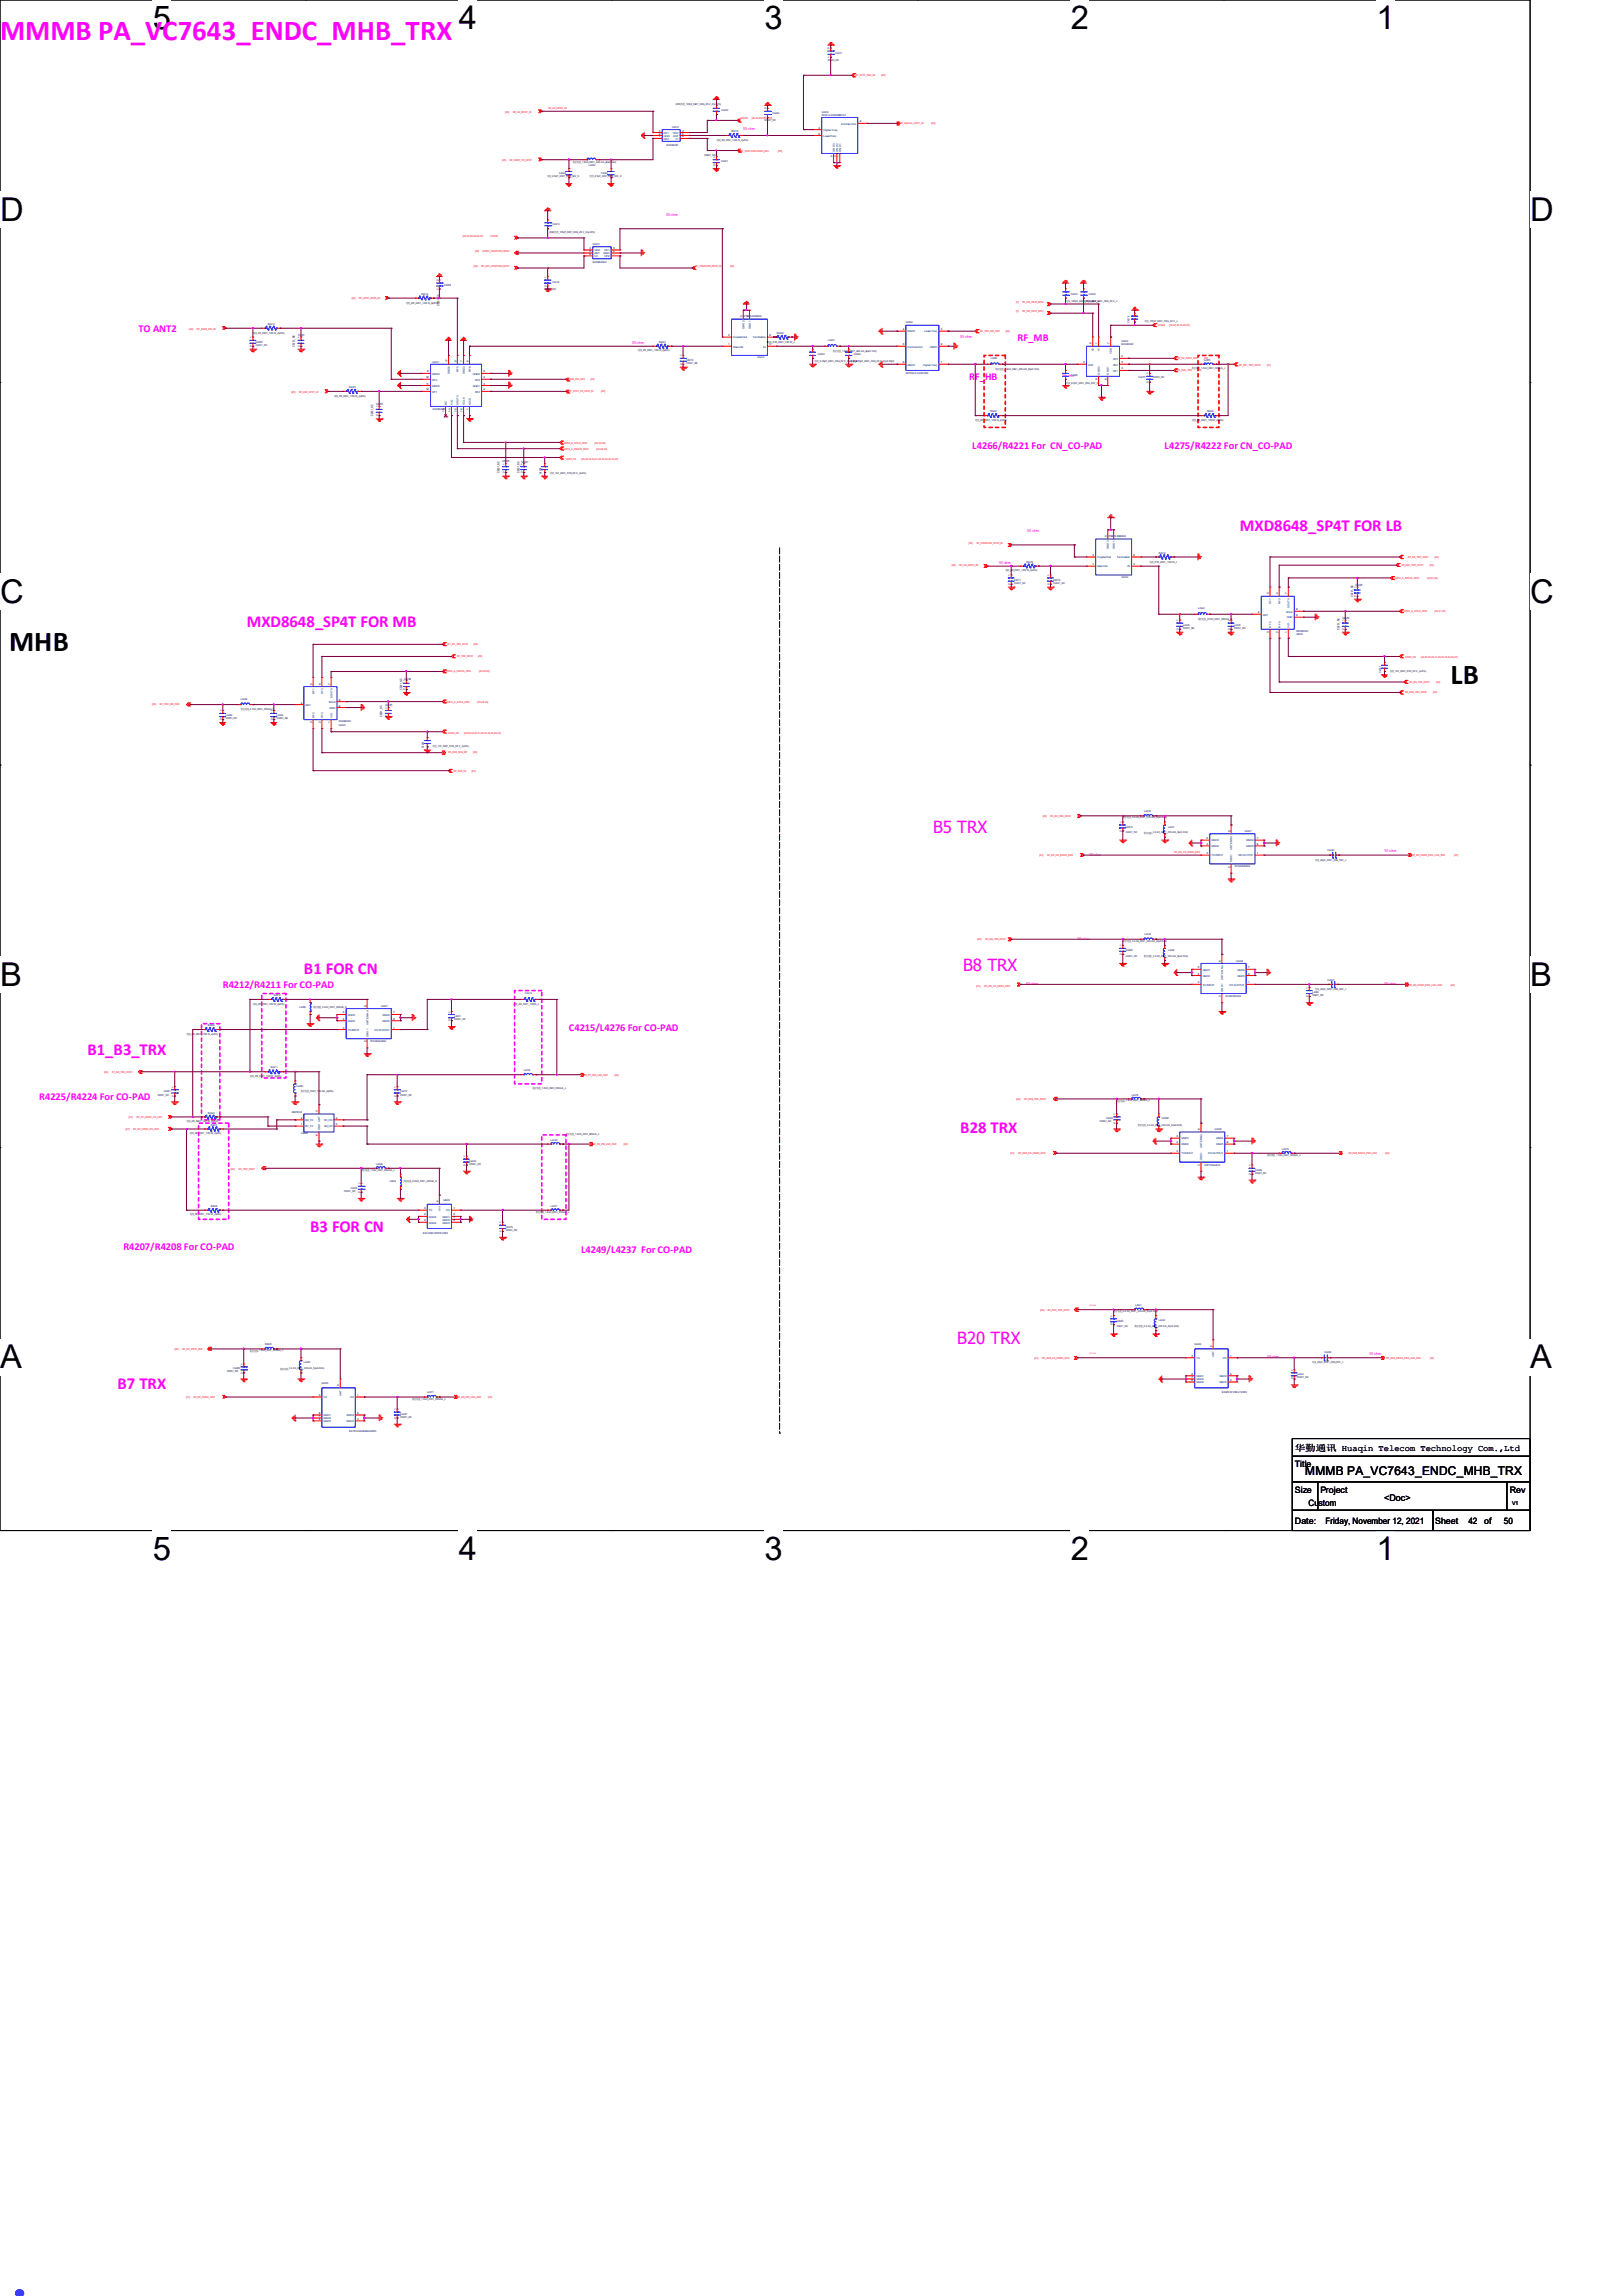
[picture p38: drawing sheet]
<svg xmlns="http://www.w3.org/2000/svg" width="210mm" height="297mm" viewBox="0 0 210 297" stroke-linecap="round" stroke-linejoin="round" font-family="sans-serif">
<defs><g id="words">
<text font-size="8.5" fill="#00f" x="0" y="297">.</text>
<g font-size="4.2">
<text x="19.8" y="3.8">5</text>
<text x="59.4" y="3.8">4</text>
<text x="98.9" y="3.8">3</text>
<text x="138.6" y="3.8">2</text>
<text x="178.1" y="3.8">1</text>
<text x="0" y="28.5">D</text>
<text x="198" y="28.5">D</text>
<text x="0" y="78">C</text>
<text x="198" y="78">C</text>
<text x="0" y="127.5">B</text>
<text x="198" y="127.5">B</text>
<text x="0" y="177">A</text>
<text x="198" y="177">A</text>
<text x="19.8" y="201.8">5</text>
<text x="59.4" y="201.8">4</text>
<text x="98.9" y="201.8">3</text>
<text x="138.6" y="201.8">2</text>
<text x="178.1" y="201.8">1</text>
</g>
<text font-size="3.7" fill="#f0f" x="0" y="5.1">MMMB PA_VC7643_ENDC_MHB_TRX</text>
<g font-size="3.7">
<text x="1.2" y="84.2">MHB</text>
<text x="187.7" y="88.5">LB</text>
</g>
<g font-size="2.2" fill="#f0f">
<text x="160.4" y="68.7">MXD8648_SP4T FOR LB</text>
<text x="31.9" y="81.2">MXD8648_SP4T FOR MB</text>
<text x="120.7" y="107.7">B5 TRX</text>
<text x="39.3" y="125.9">B1 FOR CN</text>
<text x="124.6" y="125.6">B8 TRX</text>
<text x="11.3" y="136.4">B1_B3_TRX</text>
<text x="124.2" y="146.6">B28 TRX</text>
<text x="40.1" y="159.4">B3 FOR CN</text>
<text x="123.9" y="173.9">B20 TRX</text>
<text x="15.2" y="179.7">B7 TRX</text>
</g>
<text font-size="1.6" x="168.9" y="190.8">MMMB PA_VC7643_ENDC_MHB_TRX</text>
<g font-size="1.4" fill="#f0f">
<text x="17.9" y="42.9">TO ANT2</text>
<text x="131.7" y="44.1">RF_MB</text>
<text x="125.4" y="49.2">RF_HB</text>
<text x="125.8" y="58.1">L4266/R4221 For CN_CO-PAD</text>
<text x="150.7" y="58.1">L4275/R4222 For CN_CO-PAD</text>
<text x="28.8" y="127.8">R4212/R4211 For CO-PAD</text>
<text x="73.6" y="133.3">C4215/L4276 For CO-PAD</text>
<text x="5.1" y="142.2">R4225/R4224 For CO-PAD</text>
<text x="16" y="161.7">R4207/R4208 For CO-PAD</text>
<text x="75.2" y="162.1">L4249/L4237 For CO-PAD</text>
</g>
<text font-size="1.2" x="179.1" y="194.1">&lt;Doc&gt;</text>
<g font-size="1.1">
<text x="167.6" y="189.8">Title</text>
<text x="167.6" y="187.7">华勤通讯 Huaqin Telecom Technology Com.,Ltd</text>
<text x="167.6" y="193.2">Size</text>
<text x="167.6" y="197.1">Date:</text>
<text x="169.3" y="194.8">Custom</text>
<text x="170.9" y="193.2">Project</text>
<text x="171.5" y="197.1">Friday, November 12, 2021</text>
<text x="185.7" y="197.1">Sheet</text>
<text x="190" y="197.1">42</text>
<text x="192.1" y="197.1">of</text>
<text x="194.6" y="197.1">50</text>
<text x="195.4" y="193.2">Rev</text>
</g>
<text font-size=".7" x="195.7" y="194.7">V1</text>
<g font-size=".5" fill="#f0f">
<text x="96.2" y="16.8">50 ohm</text>
<text x="86.2" y="28">50 ohm</text>
<text x="81.8" y="44.5">50 ohm</text>
<text x="124.2" y="43.7">50 ohm</text>
<text x="137.5" y="48.8">50 ohm</text>
<text x="132.9" y="68.9">50 ohm</text>
<text x="129.3" y="72.9">50 ohm</text>
<text x="141" y="110.7">50 ohm</text>
<text x="179.2" y="110.3">50 ohm</text>
<text x="139.4" y="121.6">50 ohm</text>
<text x="132.8" y="127.4">50 ohm</text>
<text x="179.2" y="127.4">50 ohm</text>
<text x="164" y="175.7">50 ohm</text>
<text x="177.2" y="175.3">50 ohm</text>
</g>
<g font-size=".4">
<text x="56.9" y="39.6" transform="rotate(-90 56.9 39.6)">C0201_NC</text>
<text x="38.1" y="44.8" transform="rotate(-90 38.1 44.8)">C0201_NC</text>
<text x="48.3" y="53.8" transform="rotate(-90 48.3 53.8)">C0201_NC</text>
<text x="64.6" y="61.2" transform="rotate(-90 64.6 61.2)">C0201_NC</text>
<text x="67.2" y="61.2" transform="rotate(-90 67.2 61.2)">C0201_NC</text>
<text x="175.1" y="77.2" transform="rotate(-90 175.1 77.2)">C0201_NC</text>
<text x="173.3" y="81.5" transform="rotate(-90 173.3 81.5)">C0201_NC</text>
<text x="52" y="89.3" transform="rotate(-90 52 89.3)">C0201_NC</text>
<text x="49.5" y="92.8" transform="rotate(-90 49.5 92.8)">C0201_NC</text>
</g>
<g font-size=".4" fill="#000080">
<text x="57.5" y="37">C4202</text>
<text x="33.1" y="44.4">C4295</text>
<text x="38.6" y="43.4">C4201</text>
<text x="88.8" y="46.7">C4210</text>
<text x="48.7" y="52.4">C4205</text>
<text x="65" y="59.8">C4206</text>
<text x="67.5" y="59.9">C4207</text>
<text x="131.2" y="75.1">C4211</text>
<text x="136.3" y="75.1">C4212</text>
<text x="175.4" y="75.9">C4228</text>
<text x="173.7" y="80">C4229</text>
<text x="52.3" y="87.9">C4244</text>
<text x="49.9" y="91.3">C4245</text>
<text x="145.7" y="107.1">C4219</text>
<text x="145.7" y="123.1">C4222</text>
<text x="144.5" y="171">C4225</text>
</g>
<g font-size=".3">
<text x="107.1" y="7.9">C0201_NC</text>
<text x="107.4" y="7.5" transform="rotate(-90 107.4 7.5)">1</text>
<text x="107.4" y="6.4" transform="rotate(-90 107.4 6.4)">2</text>
<text x="85.3" y="17.8">1</text>
<text x="85.3" y="17.4">2</text>
<text x="85.3" y="17">3</text>
<text x="87.4" y="13.6">(XM)电容_100pf_0201_C0G_25 V_K(±10%)</text>
<text x="88.3" y="17">4</text>
<text x="88.3" y="17.4">5</text>
<text x="88.3" y="17.8">6</text>
<text x="98.9" y="15.7">C0201_NC</text>
<text x="99.2" y="15.3" transform="rotate(-90 99.2 15.3)">1</text>
<text x="99.2" y="14.1" transform="rotate(-90 99.2 14.1)">2</text>
<text x="105.9" y="16.6">4</text>
<text x="105.9" y="17.4">6</text>
<text x="111.2" y="15.8">2</text>
<text x="70.8" y="22.9">电容_0.5pF_0201_C0G_50V_C</text>
<text x="74.1" y="21.1">叠层电感_1.8nH_0201_420 mA_B(±0.1nH)</text>
<text x="76.3" y="22.9">电容_0.5pF_0201_C0G_50V_C</text>
<text x="91.1" y="20.2">C0201_NC</text>
<text x="92.6" y="21.5" transform="rotate(-90 92.6 21.5)">2</text>
<text x="92.6" y="20.4" transform="rotate(-90 92.6 20.4)">1</text>
<text x="92.7" y="18.2">电阻_0R_0201_1/20 W_J(±5%)</text>
<text x="107.7" y="20.3" transform="rotate(-90 107.7 20.3)">5</text>
<text x="108.2" y="20.3" transform="rotate(-90 108.2 20.3)">3</text>
<text x="108.5" y="20.3" transform="rotate(-90 108.5 20.3)">1</text>
<text x="70.7" y="36" transform="rotate(-90 70.7 36)">1</text>
<text x="71.1" y="30.1">(XM)电容_100pf_0201_C0G_25 V_K(±10%)</text>
<text x="76.3" y="32.2">4</text>
<text x="76.3" y="32.6">5</text>
<text x="76.3" y="33">6</text>
<text x="79.3" y="32.6">2</text>
<text x="79.3" y="33">1</text>
<text x="79.3" y="32.2">3</text>
<text x="52.6" y="39.3">电阻_0R_0201_1/20 W_J(±5%)</text>
<text x="56.7" y="37.5" transform="rotate(-90 56.7 37.5)">1</text>
<text x="56.7" y="36.4" transform="rotate(-90 56.7 36.4)">2</text>
<text x="70.5" y="37.5">C0201_NC</text>
<text x="70.7" y="37.1" transform="rotate(-90 70.7 37.1)">2</text>
<text x="96.1" y="41" transform="rotate(-90 96.1 41)">5</text>
<text x="96.9" y="41" transform="rotate(-90 96.9 41)">2</text>
<text x="138" y="39.1">电容_100pF_0201_C0G_25 V_J</text>
<text x="140.3" y="39.1">电容_100pF_0201_C0G_25 V_J</text>
<text x="148.1" y="41.6">电容_100pF_0201_C0G_25 V_J</text>
<text x="32.6" y="44.9" transform="rotate(-90 32.6 44.9)">2</text>
<text x="32.6" y="43.8" transform="rotate(-90 32.6 43.8)">1</text>
<text x="32.7" y="43.2">电阻_0R_0201_1/20 W_J(±5%)</text>
<text x="38.8" y="44.9" transform="rotate(-90 38.8 44.9)">2</text>
<text x="38.8" y="43.8" transform="rotate(-90 38.8 43.8)">1</text>
<text x="57.9" y="46.9" transform="rotate(-90 57.9 46.9)">17</text>
<text x="59.1" y="46.9" transform="rotate(-90 59.1 46.9)">8</text>
<text x="59.9" y="46.9" transform="rotate(-90 59.9 46.9)">7</text>
<text x="60.6" y="46.9" transform="rotate(-90 60.6 46.9)">6</text>
<text x="82.6" y="45.4">电阻_0R_0201_1/20 W_J(±5%)</text>
<text x="88.3" y="47.2" transform="rotate(-90 88.3 47.2)">2</text>
<text x="88.3" y="46.1" transform="rotate(-90 88.3 46.1)">1</text>
<text x="94.2" y="43.5">4</text>
<text x="94.2" y="44.7">1</text>
<text x="99.3" y="44.4">电阻_51R_0201_1/20 W_J</text>
<text x="99.6" y="43.5">6</text>
<text x="99.6" y="44.7">3</text>
<text x="105.4" y="46.9">电容_0.75pF_0201_C0G_50 V_C(±0.25pf)</text>
<text x="107.8" y="45.6">叠层电感_1.8nH_0201_420 mA_B(±0.1nH)</text>
<text x="110.1" y="46.9">电容_0.75pF_0201_C0G_50 V_C(±0.25pf)</text>
<text x="116.8" y="42.7">4</text>
<text x="116.8" y="47">6</text>
<text x="116.8" y="44.7">5</text>
<text x="121.7" y="47">1</text>
<text x="121.7" y="42.7">3</text>
<text x="121.7" y="44.7">2</text>
<text x="128.8" y="47.9">叠层电感_1.8nH_0201_420 mA_B(±0.1nH)</text>
<text x="140.2" y="47">4</text>
<text x="141.3" y="44.5" transform="rotate(-90 141.3 44.5)">8</text>
<text x="142" y="44.5" transform="rotate(-90 142 44.5)">1</text>
<text x="143.6" y="44.5" transform="rotate(-90 143.6 44.5)">7</text>
<text x="145.1" y="46.2">2</text>
<text x="145.1" y="47.8">3</text>
<text x="145.1" y="47">5</text>
<text x="154.2" y="47.8">叠层电感_1.5nH_0201_500mA_J</text>
<text x="43.2" y="51.4">电阻_0R_0201_1/20 W_J(±5%)</text>
<text x="48.9" y="53.8" transform="rotate(-90 48.9 53.8)">2</text>
<text x="48.9" y="52.7" transform="rotate(-90 48.9 52.7)">1</text>
<text x="55.1" y="48.9">10</text>
<text x="55.1" y="49.7">11</text>
<text x="55.1" y="50.5">12</text>
<text x="55.3" y="48.2">9</text>
<text x="57.5" y="53.3" transform="rotate(-90 57.5 53.3)">13</text>
<text x="58.3" y="53.3" transform="rotate(-90 58.3 53.3)">14</text>
<text x="59.1" y="53.3" transform="rotate(-90 59.1 53.3)">15</text>
<text x="59.9" y="53.3" transform="rotate(-90 59.9 53.3)">16</text>
<text x="60.6" y="53" transform="rotate(-90 60.6 53)">1</text>
<text x="62.6" y="49.7">3</text>
<text x="62.6" y="48.2">5</text>
<text x="62.6" y="50.5">2</text>
<text x="62.6" y="48.9">4</text>
<text x="138" y="49.6">电容_0.5pF_0201_C0G_50V_C</text>
<text x="142" y="49.1" transform="rotate(-90 142 49.1)">9</text>
<text x="143.2" y="49.1" transform="rotate(-90 143.2 49.1)">6</text>
<text x="148.6" y="49.5" transform="rotate(-90 148.6 49.5)">2</text>
<text x="148.6" y="48.4" transform="rotate(-90 148.6 48.4)">1</text>
<text x="149.2" y="48.9">C0201_NC</text>
<text x="126.2" y="54.5">电阻_0R_0201_1/20 W_J(±5%)</text>
<text x="154.2" y="54.5">电阻_0R_0201_1/20 W_J(±5%)</text>
<text x="65.3" y="61.2" transform="rotate(-90 65.3 61.2)">2</text>
<text x="65.3" y="60.1" transform="rotate(-90 65.3 60.1)">1</text>
<text x="67.6" y="61.2" transform="rotate(-90 67.6 61.2)">2</text>
<text x="67.6" y="60.1" transform="rotate(-90 67.6 60.1)">1</text>
<text x="71.2" y="61.3">电容_1nF_0201_X7R_50 V_J(±5%)</text>
<text x="141.4" y="71.9">4</text>
<text x="143.2" y="69.5" transform="rotate(-90 143.2 69.5)">5</text>
<text x="144" y="69.5" transform="rotate(-90 144 69.5)">2</text>
<text x="146.7" y="71.9">6</text>
<text x="130.1" y="73.9">电阻_0R_0201_1/20 W_J(±5%)</text>
<text x="130.7" y="75.7" transform="rotate(-90 130.7 75.7)">2</text>
<text x="130.7" y="74.5" transform="rotate(-90 130.7 74.5)">1</text>
<text x="135.8" y="75.7" transform="rotate(-90 135.8 75.7)">2</text>
<text x="135.8" y="74.5" transform="rotate(-90 135.8 74.5)">1</text>
<text x="141.4" y="73.1">1</text>
<text x="146.7" y="73.1">3</text>
<text x="148.8" y="72.8">电阻_51R_0201_1/20 W_J</text>
<text x="164.2" y="76.9" transform="rotate(-90 164.2 76.9)">5</text>
<text x="165.4" y="76.9" transform="rotate(-90 165.4 76.9)">6</text>
<text x="166.6" y="76.9" transform="rotate(-90 166.6 76.9)">7</text>
<text x="175.5" y="77.2" transform="rotate(-90 175.5 77.2)">2</text>
<text x="175.5" y="76.1" transform="rotate(-90 175.5 76.1)">1</text>
<text x="152.5" y="81.5" transform="rotate(-90 152.5 81.5)">2</text>
<text x="152.5" y="80.4" transform="rotate(-90 152.5 80.4)">1</text>
<text x="153.1" y="81.4">C0201_NC</text>
<text x="155" y="80.2">叠层电感_2.7nH_0201_350mA_S</text>
<text x="159.2" y="81.5" transform="rotate(-90 159.2 81.5)">2</text>
<text x="159.2" y="80.4" transform="rotate(-90 159.2 80.4)">1</text>
<text x="159.7" y="81.4">C0201_NC</text>
<text x="162.8" y="79.3">4</text>
<text x="164.2" y="81.9" transform="rotate(-90 164.2 81.9)">3</text>
<text x="165.4" y="81.9" transform="rotate(-90 165.4 81.9)">2</text>
<text x="166.6" y="81.9" transform="rotate(-90 166.6 81.9)">1</text>
<text x="167.7" y="78.9">8</text>
<text x="167.7" y="79.7">9</text>
<text x="173.9" y="81.5" transform="rotate(-90 173.9 81.5)">2</text>
<text x="173.9" y="80.4" transform="rotate(-90 173.9 80.4)">1</text>
<text x="40.4" y="88.6" transform="rotate(-90 40.4 88.6)">5</text>
<text x="41.5" y="88.6" transform="rotate(-90 41.5 88.6)">6</text>
<text x="42.7" y="88.6" transform="rotate(-90 42.7 88.6)">7</text>
<text x="52.4" y="89.3" transform="rotate(-90 52.4 89.3)">2</text>
<text x="52.4" y="88.1" transform="rotate(-90 52.4 88.1)">1</text>
<text x="179.8" y="87">电容_1nF_0201_X7R_50 V_J(±5%)</text>
<text x="28.7" y="93.2" transform="rotate(-90 28.7 93.2)">2</text>
<text x="28.7" y="92" transform="rotate(-90 28.7 92)">1</text>
<text x="29.2" y="93">C0201_NC</text>
<text x="31.2" y="91.9">叠层电感_2.7nH_0201_350mA_S</text>
<text x="35.3" y="93.2" transform="rotate(-90 35.3 93.2)">2</text>
<text x="35.3" y="92" transform="rotate(-90 35.3 92)">1</text>
<text x="35.8" y="93">C0201_NC</text>
<text x="38.9" y="91">4</text>
<text x="40.4" y="93.6" transform="rotate(-90 40.4 93.6)">3</text>
<text x="41.5" y="93.6" transform="rotate(-90 41.5 93.6)">2</text>
<text x="42.7" y="93.6" transform="rotate(-90 42.7 93.6)">1</text>
<text x="43.9" y="90.6">8</text>
<text x="43.9" y="91.4">9</text>
<text x="50.1" y="92.8" transform="rotate(-90 50.1 92.8)">2</text>
<text x="50.1" y="91.7" transform="rotate(-90 50.1 91.7)">1</text>
<text x="56" y="96.7">电容_1nF_0201_X7R_50 V_J(±5%)</text>
<text x="145.2" y="107.6" transform="rotate(-90 145.2 107.6)">2</text>
<text x="145.2" y="106.5" transform="rotate(-90 145.2 106.5)">1</text>
<text x="145.3" y="105.9">叠层电感_2.4 nH_0201_330 mA_S(±0.3nH)</text>
<text x="148" y="107.8">叠层电感_2.4 nH_0201_330 mA_S(±0.3nH)</text>
<text x="159.2" y="107.6" transform="rotate(-90 159.2 107.6)">6</text>
<text x="156.1" y="110.5">3</text>
<text x="156.1" y="109.3">4</text>
<text x="156.1" y="108.5">5</text>
<text x="159.2" y="112.2" transform="rotate(-90 159.2 112.2)">2</text>
<text x="162.6" y="110.5">1</text>
<text x="162.6" y="108.5">7</text>
<text x="162.6" y="109.3">8</text>
<text x="170.2" y="111.3">电容_22pF_0201_C0G_50V_J</text>
<text x="145.2" y="123.5" transform="rotate(-90 145.2 123.5)">2</text>
<text x="145.2" y="122.4" transform="rotate(-90 145.2 122.4)">1</text>
<text x="145.3" y="121.8">叠层电感_2.4 nH_0201_330 mA_S(±0.3nH)</text>
<text x="148" y="123.8">叠层电感_2.4 nH_0201_330 mA_S(±0.3nH)</text>
<text x="155" y="125.3">5</text>
<text x="158" y="124.4" transform="rotate(-90 158 124.4)">6</text>
<text x="161.5" y="125.3">7</text>
<text x="32.7" y="130">电阻_0R_0201_1/20 W_J(±5%)</text>
<text x="40.5" y="130.3">叠层电感_2.2nH_0201_290mA_S</text>
<text x="44.4" y="131.9">4</text>
<text x="44.4" y="131.1">5</text>
<text x="47.4" y="130.2" transform="rotate(-90 47.4 130.2)">6</text>
<text x="50.9" y="131.1">7</text>
<text x="50.9" y="131.9">8</text>
<text x="58.3" y="131" transform="rotate(-90 58.3 131)">1</text>
<text x="58.8" y="132">C0201_NC</text>
<text x="66.5" y="130">电阻_0R_0201_1/20W_J</text>
<text x="155" y="127.2">3</text>
<text x="155" y="126.1">4</text>
<text x="158" y="129" transform="rotate(-90 158 129)">2</text>
<text x="161.5" y="127.2">1</text>
<text x="161.5" y="126.1">8</text>
<text x="169.3" y="129" transform="rotate(-90 169.3 129)">2</text>
<text x="169.3" y="127.9" transform="rotate(-90 169.3 127.9)">1</text>
<text x="169.8" y="128.9">C0201_NC</text>
<text x="170.2" y="128.1">电容_22pF_0201_C0G_50V_J</text>
<text x="24.1" y="133.9">电阻_0R_0201_1/20 W_J(±5%)</text>
<text x="44.4" y="133">3</text>
<text x="47.4" y="134.8" transform="rotate(-90 47.4 134.8)">2</text>
<text x="50.9" y="133">1</text>
<text x="58.3" y="132.1" transform="rotate(-90 58.3 132.1)">2</text>
<text x="20.4" y="141.7">C0201_NC</text>
<text x="22.5" y="141.9" transform="rotate(-90 22.5 141.9)">2</text>
<text x="22.5" y="140.7" transform="rotate(-90 22.5 140.7)">1</text>
<text x="32.3" y="139.3">电阻_0R_0201_1/20 W_J(±5%)</text>
<text x="38.9" y="141.3">叠层电感_22nH_130 mA_J(±5%)</text>
<text x="41.1" y="143.9" transform="rotate(-90 41.1 143.9)">3</text>
<text x="51.3" y="141.9" transform="rotate(-90 51.3 141.9)">2</text>
<text x="51.3" y="140.7" transform="rotate(-90 51.3 140.7)">1</text>
<text x="51.8" y="141.7">C0201_NC</text>
<text x="68.9" y="140.9">叠层电感_1.5nH_0201_500mA_J</text>
<text x="144.5" y="142.5">叠层电感_1.5nH_0201_500mA_J</text>
<text x="24.1" y="145.2">电阻_0R_0201_1/20 W_J(±5%)</text>
<text x="24.6" y="146.7">电阻_0R_0201_1/20 W_J(±5%)</text>
<text x="38.9" y="145.5">1</text>
<text x="38.9" y="144.7">2</text>
<text x="41.1" y="146.9" transform="rotate(-90 41.1 146.9)">6</text>
<text x="43.5" y="144.7">4</text>
<text x="43.5" y="145.5">5</text>
<text x="60.2" y="149.7" transform="rotate(-90 60.2 149.7)">1</text>
<text x="73.2" y="146.8">叠层电感_1.5nH_0201_500mA_J</text>
<text x="142.3" y="145.2">C0201_NC</text>
<text x="144.3" y="145.3" transform="rotate(-90 144.3 145.3)">2</text>
<text x="144.3" y="144.2" transform="rotate(-90 144.3 144.2)">1</text>
<text x="147.2" y="145.6">叠层电感_2.4 nH_0201_330 mA_S(±0.3nH)</text>
<text x="152.2" y="149">3</text>
<text x="152.2" y="147.9">4</text>
<text x="152.2" y="147.1">5</text>
<text x="155.3" y="146.2" transform="rotate(-90 155.3 146.2)">6</text>
<text x="158.7" y="149">1</text>
<text x="158.7" y="147.1">7</text>
<text x="158.7" y="147.9">8</text>
<text x="164" y="149.5">叠层电感_1.5nH_0201_500mA_J</text>
<text x="44.5" y="154.2">C0201_NC</text>
<text x="46.6" y="154.3" transform="rotate(-90 46.6 154.3)">2</text>
<text x="46.6" y="153.2" transform="rotate(-90 46.6 153.2)">1</text>
<text x="46.7" y="151.5">叠层电感_1.5nH_0201_500mA_J</text>
<text x="52.2" y="153">叠层电感_2.2nH_0201_290mA_S</text>
<text x="56.7" y="155.5" transform="rotate(-90 56.7 155.5)">6</text>
<text x="60.2" y="150.8" transform="rotate(-90 60.2 150.8)">2</text>
<text x="60.8" y="150.7">C0201_NC</text>
<text x="155.3" y="150.8" transform="rotate(-90 155.3 150.8)">2</text>
<text x="161.9" y="152" transform="rotate(-90 161.9 152)">2</text>
<text x="161.9" y="150.9" transform="rotate(-90 161.9 150.9)">1</text>
<text x="162.4" y="151.8">C0201_NC</text>
<text x="24.6" y="157.2">电阻_0R_0201_1/20 W_J(±5%)</text>
<text x="54.9" y="157.2">2</text>
<text x="54.9" y="156.4">3</text>
<text x="54.9" y="158">4</text>
<text x="58.7" y="157.2">5</text>
<text x="58.7" y="157.6">7</text>
<text x="58.7" y="158">8</text>
<text x="58.7" y="156.4">1</text>
<text x="64.9" y="159.4" transform="rotate(-90 64.9 159.4)">2</text>
<text x="64.9" y="158.2" transform="rotate(-90 64.9 158.2)">1</text>
<text x="65.5" y="159.2">C0201_NC</text>
<text x="69.3" y="156.9">叠层电感_1.5nH_0201_500mA_J</text>
<text x="144" y="171.5" transform="rotate(-90 144 171.5)">2</text>
<text x="144" y="170.4" transform="rotate(-90 144 170.4)">1</text>
<text x="144.1" y="169.8">叠层电感_2.4 nH_0201_330 mA_S(±0.3nH)</text>
<text x="146.8" y="171.7">叠层电感_2.4 nH_0201_330 mA_S(±0.3nH)</text>
<text x="29.4" y="177.5">C0201_NC</text>
<text x="31.4" y="177.7" transform="rotate(-90 31.4 177.7)">2</text>
<text x="31.4" y="176.6" transform="rotate(-90 31.4 176.6)">1</text>
<text x="32.3" y="174.8">叠层电感_1.5nH_0201_500mA_J</text>
<text x="36.2" y="177.2">叠层电感_2.4 nH_0201_330 mA_S(±0.3nH)</text>
<text x="43.9" y="179.3" transform="rotate(-90 43.9 179.3)">6</text>
<text x="154.2" y="177.8">8</text>
<text x="154.2" y="178.3">7</text>
<text x="154.2" y="175.5">3</text>
<text x="154.2" y="178.6">2</text>
<text x="156.8" y="174.3" transform="rotate(-90 156.8 174.3)">6</text>
<text x="159.2" y="177.8">5</text>
<text x="159.2" y="178.6">4</text>
<text x="159.2" y="175.5">1</text>
<text x="167.3" y="178.4" transform="rotate(-90 167.3 178.4)">2</text>
<text x="167.3" y="177.3" transform="rotate(-90 167.3 177.3)">1</text>
<text x="167.9" y="178.3">C0201_NC</text>
<text x="169.8" y="176.4">电容_22pF_0201_C0G_50V_J</text>
<text x="41.2" y="182.9">8</text>
<text x="41.2" y="183.3">7</text>
<text x="41.2" y="180.6">3</text>
<text x="41.2" y="183.7">2</text>
<text x="46.2" y="182.9">5</text>
<text x="46.2" y="183.7">4</text>
<text x="46.2" y="180.6">1</text>
<text x="51.3" y="183.5" transform="rotate(-90 51.3 183.5)">2</text>
<text x="51.3" y="182.4" transform="rotate(-90 51.3 182.4)">1</text>
<text x="51.8" y="183.4">C0201_NC</text>
<text x="53.3" y="181.1">叠层电感_1.5nH_0201_500mA_J</text>
</g>
<g font-size=".3" fill="#000080">
<text x="108.1" y="6.9">C4231</text>
<text x="87" y="16.5">U4210</text>
<text x="93.4" y="14.4">C4252</text>
<text x="94.7" y="17.1">R4219</text>
<text x="100" y="14.7">C4224</text>
<text x="106.4" y="14.6">U4234</text>
<text x="106.4" y="15.1">DP2012-A0822MBT/LF</text>
<text x="72.4" y="22.5">C4294</text>
<text x="76.2" y="21.5">L4282</text>
<text x="77.8" y="22.5">C4253</text>
<text x="86.2" y="18.9">MXD8625C</text>
<text x="93.3" y="21">C4291</text>
<text x="71.6" y="29.2">C4214</text>
<text x="76.7" y="31.7">U4233</text>
<text x="76.7" y="34.1">MXD8625EH</text>
<text x="34.7" y="42">R4213</text>
<text x="54.5" y="38.1">R4214</text>
<text x="71.5" y="36.6">C4216</text>
<text x="96.1" y="41">CP1608-25Q0822</text>
<text x="117.2" y="41.8">U4204</text>
<text x="138.6" y="38.1">C4233</text>
<text x="140.9" y="38.1">C4232</text>
<text x="146.2" y="41.8" transform="rotate(-90 146.2 41.8)">C4218</text>
<text x="33.1" y="44.7">C0201_NC</text>
<text x="56" y="46.9">U4231</text>
<text x="85.3" y="44.4">R4201</text>
<text x="88.8" y="47.1">C0201_NC</text>
<text x="98" y="46.4">U4214</text>
<text x="100.5" y="43.2">R4202</text>
<text x="105.8" y="45.9">C4203</text>
<text x="107.2" y="44.2">L4207</text>
<text x="110.5" y="45.9">C4209</text>
<text x="128.2" y="46.5">L4266</text>
<text x="145.1" y="44.2">U4202</text>
<text x="145.1" y="44.7">MXD8638C</text>
<text x="155.8" y="46.7">L4275</text>
<text x="45.2" y="50.2">R4223</text>
<text x="56" y="53">MXD8539H</text>
<text x="117.2" y="48.4">DP2520-A1425KTM2</text>
<text x="128.2" y="53.3">R4221</text>
<text x="138.6" y="48.6">C4266</text>
<text x="147.3" y="48.9">C4275</text>
<text x="156.2" y="53.3">R4222</text>
<text x="70.1" y="61.3" transform="rotate(-90 70.1 61.3)">C4208</text>
<text x="143.3" y="69.5">CP1608-25Q0822</text>
<text x="150" y="71.6">R4216</text>
<text x="131.2" y="75.5">C0201_NC</text>
<text x="132.8" y="72.8">R4215</text>
<text x="136.3" y="75.5">C0201_NC</text>
<text x="145.1" y="74.8">U4232</text>
<text x="153.1" y="80.9">L4245</text>
<text x="155" y="78.8">L4244</text>
<text x="159.7" y="80.9">L4246</text>
<text x="167.7" y="82.2">U4230</text>
<text x="167.7" y="81.7">MXD8645H</text>
<text x="178.7" y="87" transform="rotate(-90 178.7 87)">C4227</text>
<text x="29.2" y="92.6">L4280</text>
<text x="31.2" y="90.5">L4208</text>
<text x="35.8" y="92.6">L4209</text>
<text x="43.9" y="93.9">U4223</text>
<text x="43.9" y="93.4">MXD8645H</text>
<text x="54.9" y="96.8" transform="rotate(-90 54.9 96.8)">C4243</text>
<text x="145.7" y="107.8">C0201_NC</text>
<text x="148.1" y="105">L4230</text>
<text x="151.1" y="107.1">L4231</text>
<text x="161.1" y="107.7">U4227</text>
<text x="159.8" y="112.2">SFX836AH502</text>
<text x="171.8" y="110.1">C4220</text>
<text x="145.7" y="123.8">C0201_NC</text>
<text x="148.1" y="121">L4235</text>
<text x="151.1" y="123">L4236</text>
<text x="160" y="124.4">U4228</text>
<text x="35.4" y="128.9">R4212</text>
<text x="38.7" y="130.3">L4284</text>
<text x="49.3" y="130.3">U4201</text>
<text x="58.8" y="131.6">L4201</text>
<text x="68" y="128.6">C4215</text>
<text x="158.6" y="129">SFX897BH302</text>
<text x="169.8" y="128.5">L4240</text>
<text x="171.8" y="126.9">C4223</text>
<text x="26.9" y="132.7">R4225</text>
<text x="47.9" y="134.8">SFXG50AH802</text>
<text x="21.2" y="141.3">C4281</text>
<text x="35.1" y="138.2">R4211</text>
<text x="37.8" y="144">QM25032</text>
<text x="38.4" y="140.7">C4282</text>
<text x="51.8" y="141.3">C4277</text>
<text x="67.8" y="138.6">L4276</text>
<text x="146.4" y="141.7">L4278</text>
<text x="26.9" y="144.1">R4224</text>
<text x="27.3" y="145.6">R4207</text>
<text x="39" y="146.7">U4224</text>
<text x="71.3" y="147.6">L4249</text>
<text x="143.1" y="144.8">C4296</text>
<text x="150.3" y="144.8">C4288</text>
<text x="157.2" y="146.2">U4226</text>
<text x="165.9" y="148.7">L4279</text>
<text x="45.4" y="153.8">C4276</text>
<text x="48.7" y="150.7">L4228</text>
<text x="50.4" y="152.9">L4229</text>
<text x="57.4" y="155.4">U4205</text>
<text x="60.8" y="150.3">C4230</text>
<text x="155.8" y="150.8">SFX725AUE02</text>
<text x="162.4" y="151.5">C4289</text>
<text x="27.3" y="156.1">R4208</text>
<text x="54.8" y="159.6">B39182B1265P810S05</text>
<text x="65.5" y="158.8">C4279</text>
<text x="71.3" y="156.1">L4237</text>
<text x="144.5" y="171.7">C0201_NC</text>
<text x="146.9" y="168.9">L4241</text>
<text x="150" y="170.9">L4242</text>
<text x="154.6" y="174">U4229</text>
<text x="30.2" y="177.2">C4285</text>
<text x="34.3" y="174">R4205</text>
<text x="39.3" y="176.3">L4283</text>
<text x="41.6" y="179.1">U4225</text>
<text x="167.9" y="177.9">L4243</text>
<text x="171.4" y="175">C4226</text>
<text x="45.2" y="185.3">SAYRV2G53BA0E0AR00</text>
<text x="51.8" y="183">C4287</text>
<text x="55.3" y="180.2">L4277</text>
<text x="158.2" y="180.2">B39851B1256L210W05</text>
</g>
<g font-size=".3" fill="#f00">
<text x="110.7" y="9.9">RF_3P3T_TRX_IN</text>
<text x="114.1" y="9.9">[45]</text>
<text x="65.4" y="14.6">[42]</text>
<text x="66.4" y="14.6">RF_LB_DPDT_IN</text>
<text x="71" y="14.1">RF_LB_DPDT_IN</text>
<text x="95.8" y="15.5">VFE28</text>
<text x="97.3" y="15.5">[36,40,42,43,45,47]</text>
<text x="116.5" y="16.1">RF_Diplexer_ANT1_IN</text>
<text x="120.6" y="16.1">[44]</text>
<text x="65" y="20.8">[45]</text>
<text x="66" y="20.8">RF_DPDT_TO_SP2T</text>
<text x="95.8" y="19.7">RF_SPDT FOR ENDC_BPI</text>
<text x="100.7" y="19.7">[35]</text>
<text x="59.9" y="30.6">[36,40,42,43,45,47]</text>
<text x="61.3" y="34.5">[35]</text>
<text x="61.5" y="32.6">[35]</text>
<text x="62.3" y="34.5">RF_BPI_COUPLER_SP2T</text>
<text x="62.5" y="32.6">ENDC_COUPLER_FBRX</text>
<text x="63.5" y="30.6">VFE28</text>
<text x="90" y="34.5">RF_COUPLER_SP2T_IN</text>
<text x="94.5" y="34.5">[42]</text>
<text x="45.5" y="38.7">[45]</text>
<text x="46.5" y="38.7">RF_3P3T_ANT5_LB</text>
<text x="131.5" y="40.4">[7]</text>
<text x="131.5" y="39.2">[7]</text>
<text x="132.3" y="40.4">RF_HB_SP3T_BPI1</text>
<text x="132.3" y="39.2">RF_HB_SP3T_BPI2</text>
<text x="24.5" y="42.6">[44]</text>
<text x="25.5" y="42.6">RF_ANT2_MH_IN</text>
<text x="126.8" y="43">RF_TRX_MB_50R</text>
<text x="130.2" y="43">[42]</text>
<text x="149.8" y="42.2">VFE28</text>
<text x="151.3" y="42.2">[36,40,42,43,45,47]</text>
<text x="152.4" y="46.5">RF_B7_SP3T_50R</text>
<text x="155.8" y="46.5">[42]</text>
<text x="160.3" y="47.3">RF_B41_TRX_SP3T</text>
<text x="164" y="47.3">[41]</text>
<text x="37.7" y="50.8">[45]</text>
<text x="38.7" y="50.8">RF_ANT_3P3T_IN</text>
<text x="73.6" y="49.2">MHB_DM_ANT</text>
<text x="73.6" y="50.7">RF_3P3T_TO_3P3T_IN</text>
<text x="76.4" y="49.2">[43]</text>
<text x="77.8" y="50.7">[45]</text>
<text x="152.4" y="48">RF_B40_TRX</text>
<text x="155" y="48">[41]</text>
<text x="72.9" y="58.2">MIPI4_A_SDATA_RFIC</text>
<text x="73" y="57.4">MIPI4_A_SCLK_RFIC</text>
<text x="73.2" y="59.5">VMIPI_FE</text>
<text x="75.2" y="59.5">[36,38,39,40,41,42,43,44,45,46,47]</text>
<text x="77" y="57.4">[35,38,42]</text>
<text x="77.2" y="58.2">[35,38,42]</text>
<text x="125.4" y="70.4">[42]</text>
<text x="126.4" y="70.4">RF_COUPLER_SP2T_IN</text>
<text x="123.2" y="73.3">[42]</text>
<text x="124.2" y="73.3">RF_LB_DPDT_IN</text>
<text x="180.4" y="74.9">MIPI3_A_SDATA_RFIC</text>
<text x="181.4" y="73.2">RF_B20_TRX_SP4T</text>
<text x="182.2" y="72.1">RF_B5_TRX_SP4T</text>
<text x="184.7" y="74.9">[35,41,45]</text>
<text x="185" y="73.2">[42]</text>
<text x="185.7" y="72.1">[42]</text>
<text x="58" y="83.4">B1_B3_TRX_SP4T</text>
<text x="61.3" y="83.4">[42]</text>
<text x="181.7" y="79.2">MIPI3_A_SCLK_RFIC</text>
<text x="185.7" y="79.2">[35,41,45]</text>
<text x="57.7" y="87">MIPI4_A_SDATA_RFIC</text>
<text x="59.1" y="85">B3_TRX_SP4T</text>
<text x="61.9" y="85">[42]</text>
<text x="62" y="87">[35,38,42]</text>
<text x="181.8" y="89.7">RF_B28_TRX_SP4T</text>
<text x="181.8" y="85.2">VMIPI_FE</text>
<text x="182.4" y="88.3">RF_B8_TRX_SP4T</text>
<text x="183.9" y="85.2">[36,38,39,40,41,42,43,44,45,46,47]</text>
<text x="185.5" y="89.7">[42]</text>
<text x="185.8" y="88.3">[42]</text>
<text x="19.7" y="91.2">[42]</text>
<text x="20.7" y="91.2">RF_TRX_MB_50R</text>
<text x="57.8" y="90.9">MIPI4_A_SCLK_RFIC</text>
<text x="58" y="94.9">VMIPI_FE</text>
<text x="60" y="94.9">[36,38,39,40,41,42,43,44,45,46,47]</text>
<text x="61.8" y="90.9">[35,38,42]</text>
<text x="58" y="97.4">RF_B34_B39_RX</text>
<text x="58.7" y="99.9">RF_B39_TX</text>
<text x="61.1" y="99.9">[41]</text>
<text x="61.2" y="97.4">[39]</text>
<text x="134.9" y="105.7">[42]</text>
<text x="135.9" y="105.7">RF_B5_TRX_SP4T</text>
<text x="134.5" y="110.7">[41]</text>
<text x="135.5" y="110.7">RF_B5_PA_ENDC_DPX</text>
<text x="152" y="110.3">RF_B5_PA_ENDC_DPX</text>
<text x="182.7" y="110.8">RF_B5_ENDC_PRX_LNA_50R</text>
<text x="188.2" y="110.8">[40]</text>
<text x="126.5" y="121.7">[42]</text>
<text x="127.5" y="121.7">RF_B8_TRX_SP4T</text>
<text x="126.4" y="127.6">[41]</text>
<text x="127.4" y="127.6">RF_B8_PA_ENDC_DPX</text>
<text x="182.4" y="127.5">RF_B8_ENDC_PRX_LNA_50R</text>
<text x="187.8" y="127.5">[40]</text>
<text x="13.5" y="138.8">[42]</text>
<text x="14.5" y="138.8">B1_B3_TRX_SP4T</text>
<text x="75.6" y="139.1">RF_B1_PM_LNA_50R</text>
<text x="79.6" y="139.1">[40]</text>
<text x="131.5" y="142.3">[42]</text>
<text x="132.6" y="142.3">RF_B28_TRX_SP4T</text>
<text x="16.3" y="146.2">[41]</text>
<text x="16.7" y="144.7">[41]</text>
<text x="17.3" y="146.2">RF_B3_ENDC_PA_OUT</text>
<text x="17.7" y="144.7">RF_B1_ENDC_PA_OUT</text>
<text x="76.7" y="148.1">RF_B3_PM_LNA_50R</text>
<text x="80.7" y="148.1">[40]</text>
<text x="130.8" y="149.3">[41]</text>
<text x="131.8" y="149.3">RF_B28_PA_ENDC_DPX</text>
<text x="174.5" y="149.3">RF_B28_ENDC_PRX_LNA</text>
<text x="179.3" y="149.3">[40]</text>
<text x="29.9" y="151.3">[42]</text>
<text x="30.9" y="151.3">B3_TRX_SP4T</text>
<text x="134.6" y="169.6">[42]</text>
<text x="135.6" y="169.6">RF_B20_TRX_SP4T</text>
<text x="141" y="168.9">50ohm</text>
<text x="22.6" y="174.6">[42]</text>
<text x="23.6" y="174.6">RF_B7_SP3T_50R</text>
<text x="133.9" y="175.8">[41]</text>
<text x="134.9" y="175.8">RF_B20_PA_ENDC_DPX</text>
<text x="141" y="175.1">50ohm</text>
<text x="179.4" y="175.8">RF_B20_ENDC_PRX_LNA_50R</text>
<text x="185" y="175.8">[40]</text>
<text x="24.1" y="180.9">[41]</text>
<text x="25.1" y="180.9">RF_B7_ENDC_DPX</text>
<text x="59.2" y="180.8">RF_B7_PM_LNA_50R</text>
<text x="63.2" y="180.8">[40]</text>
</g>
<g font-size=".3" fill="#004080">
<text x="85.9" y="17.7">GND</text>
<text x="85.9" y="17.3">RF1</text>
<text x="87.1" y="17.3">VDD</text>
<text x="87.1" y="17.7">ANT</text>
<text x="106.6" y="16.9">Higher Freq.</text>
<text x="106.6" y="17.7">Lower Freq.</text>
<text x="108.8" y="16.1">Common Port</text>
<text x="85.9" y="18.1">RF2</text>
<text x="87.4" y="18.1">V1</text>
<text x="108" y="19.6" transform="rotate(-90 108 19.6)">GND3</text>
<text x="108.5" y="19.6" transform="rotate(-90 108.5 19.6)">GND2</text>
<text x="108.8" y="19.6" transform="rotate(-90 108.8 19.6)">GND1</text>
<text x="76.9" y="32.5">VDD</text>
<text x="76.9" y="32.9">ANT</text>
<text x="76.9" y="33.3">VC</text>
<text x="78.1" y="32.9">GND</text>
<text x="78.2" y="33.3">RF2</text>
<text x="78.2" y="32.5">RF1</text>
<text x="94.9" y="43.8">Coupled Out</text>
<text x="94.9" y="45">Main Out</text>
<text x="96.3" y="42.6" transform="rotate(-90 96.3 42.6)">GND2</text>
<text x="97.1" y="42.6" transform="rotate(-90 97.1 42.6)">GND1</text>
<text x="97.4" y="43.8">Termination</text>
<text x="98.8" y="45">IN</text>
<text x="117.4" y="43">GND2</text>
<text x="117.4" y="47.3">GND3</text>
<text x="117.4" y="45">Common Port</text>
<text x="119.5" y="47.3">Higher Freq</text>
<text x="119.6" y="43">Lower Freq</text>
<text x="120.4" y="45">GND1</text>
<text x="140.8" y="47.3">ANT</text>
<text x="141.6" y="45.5" transform="rotate(-90 141.6 45.5)">V2</text>
<text x="142.3" y="45.5" transform="rotate(-90 142.3 45.5)">V1</text>
<text x="143.9" y="45.8" transform="rotate(-90 143.9 45.8)">VDD</text>
<text x="144" y="46.5">RF3</text>
<text x="144" y="47.3">RF2</text>
<text x="55.9" y="48.5">GND4</text>
<text x="55.9" y="49.2">RF3</text>
<text x="55.9" y="50">GND5</text>
<text x="55.9" y="50.8">RF1</text>
<text x="57.8" y="52.4" transform="rotate(-90 57.8 52.4)">NC</text>
<text x="58.2" y="48.4" transform="rotate(-90 58.2 48.4)">GND6</text>
<text x="58.6" y="52.4" transform="rotate(-90 58.6 52.4)">VIO</text>
<text x="59.3" y="52.4" transform="rotate(-90 59.3 52.4)">SDATA</text>
<text x="59.3" y="48.1" transform="rotate(-90 59.3 48.1)">RF5</text>
<text x="60.2" y="52.4" transform="rotate(-90 60.2 52.4)">SCLK</text>
<text x="60.2" y="48.4" transform="rotate(-90 60.2 48.4)">GND3</text>
<text x="60.9" y="52.4" transform="rotate(-90 60.9 52.4)">USID</text>
<text x="60.9" y="48.1" transform="rotate(-90 60.9 48.1)">RF6</text>
<text x="61.2" y="50">GND1</text>
<text x="61.2" y="48.5">GND2</text>
<text x="61.5" y="50.8">RF2</text>
<text x="61.5" y="49.2">RF4</text>
<text x="142.3" y="48.5" transform="rotate(-90 142.3 48.5)">GND2</text>
<text x="143.5" y="48.5" transform="rotate(-90 143.5 48.5)">GND1</text>
<text x="144" y="48.1">RF1</text>
<text x="143.5" y="71" transform="rotate(-90 143.5 71)">GND2</text>
<text x="144.3" y="71" transform="rotate(-90 144.3 71)">GND1</text>
<text x="142" y="72.2">Coupled Out</text>
<text x="142" y="73.4">Main Out</text>
<text x="144.5" y="72.2">Termination</text>
<text x="145.9" y="73.4">IN</text>
<text x="163.4" y="79.6">ANT</text>
<text x="164.5" y="81.2" transform="rotate(-90 164.5 81.2)">RF2</text>
<text x="164.5" y="78.1" transform="rotate(-90 164.5 78.1)">RF1</text>
<text x="165.7" y="81.2" transform="rotate(-90 165.7 81.2)">RF4</text>
<text x="165.7" y="78.1" transform="rotate(-90 165.7 78.1)">RF3</text>
<text x="166.4" y="79.2">SCLK</text>
<text x="166.5" y="80">GND</text>
<text x="166.9" y="81.2" transform="rotate(-90 166.9 81.2)">VIO</text>
<text x="166.9" y="78.7" transform="rotate(-90 166.9 78.7)">SDATA</text>
<text x="40.7" y="89.8" transform="rotate(-90 40.7 89.8)">RF1</text>
<text x="41.8" y="89.8" transform="rotate(-90 41.8 89.8)">RF3</text>
<text x="39.5" y="91.3">ANT</text>
<text x="40.7" y="92.9" transform="rotate(-90 40.7 92.9)">RF2</text>
<text x="41.8" y="92.9" transform="rotate(-90 41.8 92.9)">RF4</text>
<text x="42.5" y="90.9">SCLK</text>
<text x="42.6" y="91.7">GND</text>
<text x="43" y="92.9" transform="rotate(-90 43 92.9)">VIO</text>
<text x="43" y="90.3" transform="rotate(-90 43 90.3)">SDATA</text>
<text x="156.8" y="110.8">TX INPUT</text>
<text x="156.8" y="109.6">GND2</text>
<text x="156.8" y="108.8">GND3</text>
<text x="159.5" y="111.6" transform="rotate(-90 159.5 111.6)">GND1</text>
<text x="159.5" y="110" transform="rotate(-90 159.5 110)">ANTENNA</text>
<text x="160.2" y="110.8">RX OUTPUT</text>
<text x="161.3" y="108.8">GND4</text>
<text x="161.3" y="109.6">GND5</text>
<text x="155.6" y="125.6">GND3</text>
<text x="160.1" y="125.6">GND4</text>
<text x="45" y="131.4">GND3</text>
<text x="49.5" y="131.4">GND4</text>
<text x="155.6" y="127.5">TX INPUT</text>
<text x="155.6" y="126.4">GND2</text>
<text x="158.3" y="128.3" transform="rotate(-90 158.3 128.3)">GND1</text>
<text x="158.3" y="126.8" transform="rotate(-90 158.3 126.8)">ANTENNA</text>
<text x="159.1" y="127.5">RX OUTPUT</text>
<text x="160.1" y="126.4">GND5</text>
<text x="45" y="133.3">TX INPUT</text>
<text x="45" y="132.2">GND2</text>
<text x="47.7" y="134.2" transform="rotate(-90 47.7 134.2)">GND1</text>
<text x="47.7" y="132.6" transform="rotate(-90 47.7 132.6)">ANTENNA</text>
<text x="48.5" y="133.3">RX OUTPUT</text>
<text x="49.5" y="132.2">GND5</text>
<text x="39.5" y="145.8">B1_TX</text>
<text x="39.5" y="145">B3_TX</text>
<text x="41.4" y="146.2" transform="rotate(-90 41.4 146.2)">GND</text>
<text x="41.4" y="145.1" transform="rotate(-90 41.4 145.1)">ANT</text>
<text x="42" y="145">B1_RX</text>
<text x="42" y="145.8">B3_RX</text>
<text x="152.9" y="149.3">TX INPUT</text>
<text x="152.9" y="148.2">GND2</text>
<text x="152.9" y="147.4">GND3</text>
<text x="155.6" y="148.6" transform="rotate(-90 155.6 148.6)">ANTENNA</text>
<text x="156.3" y="149.3">RX OUTPUT</text>
<text x="157.4" y="147.4">GND4</text>
<text x="157.4" y="148.2">GND5</text>
<text x="155.6" y="150.1" transform="rotate(-90 155.6 150.1)">GND1</text>
<text x="55.5" y="157.5">GND5</text>
<text x="55.5" y="156.7">TX</text>
<text x="55.5" y="158.3">GND4</text>
<text x="57" y="156.6" transform="rotate(-90 57 156.6)">Ant</text>
<text x="57.3" y="157.5">GND1</text>
<text x="57.3" y="157.9">GND2</text>
<text x="57.3" y="158.3">GND3</text>
<text x="57.7" y="156.7">RX</text>
<text x="154.8" y="178.1">GND1</text>
<text x="154.8" y="178.6">GND2</text>
<text x="154.8" y="175.8">TX</text>
<text x="154.8" y="178.9">GND3</text>
<text x="157.1" y="175.5" transform="rotate(-90 157.1 175.5)">ANT</text>
<text x="157.8" y="178.1">GND4</text>
<text x="157.8" y="178.9">GND5</text>
<text x="158.2" y="175.8">RX</text>
<text x="41.9" y="183.2">GND1</text>
<text x="41.9" y="183.6">GND2</text>
<text x="41.9" y="180.9">TX</text>
<text x="41.9" y="184">GND3</text>
<text x="44.2" y="180.6" transform="rotate(-90 44.2 180.6)">ANT</text>
<text x="44.8" y="183.2">GND4</text>
<text x="44.8" y="184">GND5</text>
<text x="45.3" y="180.9">RX</text>
</g>
</g></defs>
<path d="M0 0h198v198h-198z" fill="none" stroke="#000" stroke-width=".13"/>
<g fill="#fff">
<path d="M19.8 0h2.3v4.7h-2.3z"/>
<path d="M19.8 198h2.3v4.7h-2.3z"/>
</g>
<path d="M39.6 0h.1M39.6 198h.1" fill="none" stroke="#000" stroke-width=".13"/>
<g fill="#fff">
<path d="M59.4 0h2.3v4.7h-2.3z"/>
<path d="M59.4 198h2.3v4.7h-2.3z"/>
</g>
<path d="M79.2 0h.1M79.2 198h.1" fill="none" stroke="#000" stroke-width=".13"/>
<g fill="#fff">
<path d="M98.9 0h2.4v4.7h-2.4z"/>
<path d="M98.9 198h2.4v4.7h-2.4z"/>
</g>
<path d="M118.8 0h.1M118.8 198h.1" fill="none" stroke="#000" stroke-width=".13"/>
<g fill="#fff">
<path d="M138.6 0h2.3v4.7h-2.3z"/>
<path d="M138.6 198h2.3v4.7h-2.3z"/>
</g>
<path d="M158.4 0h.1M158.4 198h.1" fill="none" stroke="#000" stroke-width=".13"/>
<g fill="#fff">
<path d="M178.1 0h2.4v4.7h-2.4z"/>
<path d="M178.1 198h2.4v4.7h-2.4z"/>
<path d="M0 24.7h3v4.8h-3z"/>
<path d="M198 24.7h3v4.8h-3z"/>
<path d="M0 74.2h3v4.8h-3z"/>
<path d="M198 74.2h3v4.8h-3z"/>
</g>
<path d="M0 49.5h.1M198 49.5h.1" fill="none" stroke="#000" stroke-width=".13"/>
<g fill="#fff">
<path d="M0 123.7h2.8v4.7h-2.8z"/>
<path d="M198 123.7h2.8v4.7h-2.8z"/>
</g>
<path d="M0 99h.1M198 99h.1" fill="none" stroke="#000" stroke-width=".13"/>
<g fill="#fff">
<path d="M0 173.2h2.8v4.7h-2.8z"/>
<path d="M197.9 173.2h2.9v4.7h-2.9z"/>
</g>
<path d="M0 148.5h.1M198 148.5h.1M167.2 195.4h18.2v2.6h-18.2zM167.2 191.7h3.3v3.7h-3.3zM167.2 188.4h30.8v3.3h-30.8zM167.2 186.1h30.8v2.3h-30.8zM170.5 191.7h24.5v3.7h-24.5zM185.4 195.4h12.6v2.6h-12.6zM195 191.7h3v3.7h-3z" fill="none" stroke="#000" stroke-width=".13"/>
<path d="M100.9 70.9v114.5M100.9 185.4h.1" fill="none" stroke="#000" stroke-width=".13" stroke-dasharray=".8 .3"/>
<path d="M26.1 132.4h2.3v12.5h-2.3zM33.9 128.5h3.1v10.9h-3.1zM66.6 128.1h3.5v12.1h-3.5zM25.7 145.3h3.9v12.4h-3.9zM70.1 146.8h3.1v10.9h-3.1z" fill="none" stroke="#f0f" stroke-width=".21" stroke-dasharray=".4 .4"/>
<path d="M127.3 46h2.8v9.3h-2.8zM155 46h2.7v9.3h-2.7z" fill="none" stroke="#f00" stroke-width=".21" stroke-dasharray=".4 .4"/>
<g fill="none" stroke="#f00" stroke-width=".13">
<path d="M69.7 14.2l.2 .2M69.7 14.2h.1M69.9 14.4h.1M69.9 14.2h.1M69.9 14.4l-.2 .2M69.9 14.2l.2 .2M70.1 14.4l-.2 .2M70.1 14.4h.1M83 17.6h.1M83 17.5v.1M83.1 17.4h.1M83.1 17.4v.3"/>
<path d="M83.2 17.8h.1M83.2 17.3v.5M83.4 17.9h.1M83.4 17.1v.8M84.5 17.9h.1M84.5 17.5h.1M84.5 17.1h.1M84.5 17.5h1.2M84.5 17.9h1.2M84.5 17.1h1.2M88 17.5h1.2M88 17.9h1.2"/>
<path d="M88 17.1h1.2M89.2 17.1h.1M89.2 17.5h.1M89.2 17.9h.1M92.3 12.9h.8M92.3 12.9h.1M92.4 12.7h.6M92.4 12.7h.1M92.5 12.6h.3M92.7 12.5h.1M92.7 13.6h.1M92.7 14.8h.1"/>
<path d="M92.7 13.6v.4M92.7 14.4v.4M92.8 12.6h.1M93.9 17.5h.3M93.9 17.5h.1M95.4 15.6h.1M95.4 19.5h.1M95.4 15.6l.2 .2M95.4 19.5l.2 .2M95.6 15.6h.1M95.6 15.8h.1M95.6 19.5h.1"/>
<path d="M95.6 19.7h.1M95.6 15.6l.2 .2M95.6 15.4l-.2 .2M95.6 19.5l.2 .2M95.6 19.3l-.2 .2M95.8 17.5h.4M95.8 15.8h.1M95.8 19.7h.1M95.8 15.4l-.2 .2M95.8 19.3l-.2 .2M96.2 17.5h.1M98.9 13.6h.8"/>
<path d="M99.1 13.5h.5M99.1 13.4h.4M99.1 13.4h.1M99.3 13.3h.1M99.3 15.2h.1M99.3 14h.1M99.3 14v.4M99.3 14.8v.4M99.4 13.3h.1M99.6 13.5h.1M99.7 13.6h.1M105.2 16.8h.1"/>
<path d="M105.2 17.5h.1M105.2 16.8h1.1M105.2 17.5h1.1M107.1 5.8h.8M107.2 5.7h.6M107.4 5.6h.3M107.4 5.6h.1M107.4 5.5h.1M107.5 7.4h.1M107.5 6.2h.1M107.5 6.2v.4M107.5 7v.4"/>
<path d="M107.5 5.5h.1M107.8 5.7h.1M107.9 19.9v1.1M107.9 5.8h.1M108.3 19.9v1.1M108.7 19.9v1.1M110.4 9.5h.1M110.4 9.9h.1M110.4 9.5l-.2 .2 .2 .2M110.6 9.5l-.2 .2 .2 .2M110.6 9.9h.1M110.6 9.5h.1"/>
<path d="M111 16h1.2M112.2 16h.1M116.1 15.8l.1 .2-.1 .2M116.1 16.2h.1M116.1 15.8h.1M116.2 16.2h.1M116.2 15.8h.1M116.2 15.8l.3 .2-.3 .2M49.9 38.4l.1 .2M49.9 38.4h.1M50 38.6h.1M50 38.4h.1"/>
<path d="M50 38.6l-.1 .1M50 38.4l.2 .2M50.2 38.6l-.2 .1M50.2 38.6h.1M53.8 38.6h.1M53.8 38.6h.3M55.7 38.6h.4M56.1 38.6h.1M56.5 35.8h.1M56.5 35.8h.7M56.6 35.7h.6M56.6 35.7h.1"/>
<path d="M56.7 35.6h.3M56.8 35.4h.1M56.9 37.4h.1M56.9 36.2h.1M56.9 36.2v.4M56.9 37v.4M57 35.6h.1M66.6 30.6h.1M66.6 34.5h.1M66.6 30.6l.2 .2M66.6 34.5l.2 .2M66.8 30.8l-.2 .1"/>
<path d="M66.8 34.7l-.2 .1M66.8 32.5l-.2 .2 .2 .2M66.8 30.6l.2 .2M66.8 34.5l.2 .2M66.8 30.8h.1M66.8 30.6h.1M66.8 34.7h.1M66.8 34.5h.1M66.8 32.5h.1M66.8 32.9h.1M67 30.8h.1M67 34.7h.1"/>
<path d="M67 32.5h.1M67 32.9h.1M67 30.8l-.2 .1M67 34.7l-.2 .1M67 32.5l-.2 .2 .2 .2M69.7 20.4l.2 .3M69.7 20.4h.1M69.9 20.7h.1M69.9 20.4h.1M69.9 20.7l-.2 .1M69.9 20.4l.2 .3M70.1 20.7l-.2 .1"/>
<path d="M70.1 20.7h.1M70.5 27.3h.8M70.5 27.3h.1M70.5 37.4h.8M70.6 27.1h.6M70.6 27.1h.1M70.6 37.5h.6M70.7 37.6h.3M70.7 37.6h.1M70.7 27h.3M70.8 26.9h.1M70.8 37.7h.1"/>
<path d="M70.9 35.8h.1M70.9 37h.1M70.9 35.8v.4M70.9 36.6v.4M70.9 29.6h.1M70.9 28.4h.1M70.9 28.4v.4M70.9 29.2v.4M70.9 37.7h.1M71 27h.1M71.2 37.5h.1M71.3 37.4h.1"/>
<path d="M73.2 23.7h.8M73.2 23.7h.1M73.3 23.9h.6M73.3 23.9h.1M73.4 24h.3M73.6 24.1h.1M73.6 21.8h.1M73.6 23h.1M73.6 21.8v.4M73.6 22.6v.4M73.7 24h.1M75.6 20.7h.1"/>
<path d="M75.6 20.7h.3M75.6 32.3h.1M75.6 32.7h.1M75.6 33.1h.1M75.6 33.1h1.1M75.6 32.7h1.1M75.6 32.3h1.1M77.1 20.7h.4M77.5 20.7h.1M78.7 23.7h.8M78.7 23.7h.1M78.8 23.9h.5"/>
<path d="M78.8 23.9h.1M78.9 24h.3M79 24.1h.1M79.1 21.8h.1M79.1 23h.1M79.1 33.1h1.1M79.1 32.7h1.1M79.1 32.3h1.1M79.1 21.8v.4M79.1 22.6v.4M79.2 24h.1M80.2 33.1h.1"/>
<path d="M80.2 32.7h.1M80.2 32.3h.1M83 32.3h.1M83 32.3v.8M83.1 32.4h.1M83.1 32.4v.6M83.2 32.9h.1M83.2 32.6v.3M83.3 32.7h.1M83.3 32.7v.1M89.6 34.7h.1M89.6 34.7l.2 .1"/>
<path d="M89.8 34.7h.1M89.8 34.8h.1M89.8 34.7l.2 .1M89.8 34.5l-.2 .2M90 34.8h.1M90 34.5l-.2 .2M92.3 21.8h.8M92.3 21.8h.1M92.4 21.9h.6M92.4 21.9h.1M92.5 22.1h.3M92.7 22.1h.1"/>
<path d="M92.7 20.2h.1M92.7 21.4h.1M92.7 20.2v.5M92.7 21v.4M92.8 22.1h.1M96.2 39.3h.8M96.2 39.3h.1M96.3 39.2h.6M96.3 39.2h.1M96.4 39.1h.3M96.6 39h.1M96.7 39.1h.1"/>
<path d="M107.9 21h.1M107.9 21.4h.8M108 21.5h.5M108.1 21.7h.3M108.1 21.7h.1M108.2 21.8h.1M108.3 21h.1M108.3 21.8h.1M108.5 21.5h.1M108.7 21h.1M108.7 21.4h.1M135.6 39.5h.1"/>
<path d="M135.6 39.2h.1M135.6 39.2l.1 .1-.1 .2M135.7 39.2h.1M135.7 39.5h.1M135.7 39.2l.2 .1-.2 .2M137.5 36.6h.1M137.5 36.6h.8M137.6 36.5h.5M137.6 36.5h.1M137.7 36.4h.3M137.8 36.3h.1M137.9 38.6h.1"/>
<path d="M137.9 37.4h.1M137.9 37.4v.4M137.9 38.2v.4M138 36.4h.1M139.8 36.6h.1M139.8 36.6h.8M140 36.5h.1M140 36.5h.5M140 36.4h.4M140.2 36.3h.1M140.2 38.6h.1M140.2 37.4h.1"/>
<path d="M140.2 37.4v.4M140.2 38.2v.4M140.4 36.4h.1M146.7 39.9h.1M146.7 39.9h.3M146.8 39.8h.1M146.9 39.8h.1M28.8 42.2l.2 .3M28.8 42.2h.1M29 42.5h.1M29 42.2h.1M29 42.5l-.2 .1"/>
<path d="M29 42.2l.2 .3M29.2 42.5l-.2 .1M29.2 42.5h.1M32.3 45.2h.8M32.4 45.3h.6M32.6 45.4h.1M32.6 45.4h.3M32.7 45.5h.1M32.7 43.6h.1M32.7 44.8h.1M32.7 43.6v.4M32.7 44.4v.4"/>
<path d="M32.8 45.5h.1M33 45.3h.1M33.1 45.2h.1M33.9 42.5h.4M33.9 42.5h.1M35.8 42.5h.4M36.2 42.5h.1M38.6 45.2h.7M38.7 45.3h.5M38.8 45.4h.3M38.8 45.4h.1M38.9 45.5h.1"/>
<path d="M38.9 43.6h.1M38.9 44.8h.1M38.9 43.6v.4M38.9 44.4v.4M39 45.5h.1M39.2 45.3h.1M39.3 45.2h.1M42.1 50.4h.1M42.1 50.4l.1 .2M42.2 50.6l-.1 .2M42.2 50.4l.3 .2M42.2 50.6h.1"/>
<path d="M42.2 50.4h.1M42.5 50.6h.1M42.5 50.6l-.3 .2M44.4 50.6h.1M44.4 50.6h.4M46.4 50.6h.3M46.7 50.6h.1M48.7 54.2h.7M48.8 54.3h.6M48.9 54.4h.3M48.9 54.4h.1M49 54.5h.1"/>
<path d="M49.1 52.6h.1M49.1 53.8h.1M49.1 52.6v.4M49.1 53.3v.5M49.1 54.5h.1M49.4 54.3h.1M49.4 54.2h.1M51.4 48.3h.1M51.4 49.9h.1M51.4 49.8v.1M51.6 48.1h.1M51.6 49.7h.1"/>
<path d="M51.6 48.1v.3M51.6 49.7v.3M51.7 48.6h.1M51.7 50.1h.1M51.7 48v.6M51.7 49.6v.5M51.8 48.7h.1M51.8 50.2h.1M51.8 47.9v.8M51.8 49.4v.8M54.5 48.3h.1M54.5 49.1h.1"/>
<path d="M54.5 49.9h.1M54.5 50.6h.1M54.5 50.6h1.2M54.5 49.9h1.2M54.5 49.1h1.2M54.5 48.3h1.2M57.7 53.8h.1M57.7 52.6v1.2M57.7 44h.1M57.7 44h.7M57.7 43.9h.1M57.7 43.9h.6"/>
<path d="M57.9 43.8h.3M58 43.6h.1M58 46h.1M58 46v1.1M58.2 43.8h.1M58.4 53.8h.1M58.4 52.6v1.2M59.2 46h.1M59.2 53.8h.1M59.2 46v1.1M59.2 52.6v1.2M59.6 44h.8"/>
<path d="M59.6 44h.1M59.7 43.9h.5M59.7 43.9h.1M59.8 43.8h.3M59.9 43.6h.1M60 46h.1M60 53.8h.1M60 46v1.1M60 52.6v1.2M60.1 43.8h.1M60.4 54.1h.7M60.5 54.3h.5"/>
<path d="M60.6 54.4h.3M60.6 54.4h.1M60.7 54.5h.1M60.7 53.8h.1M60.7 46h.1M60.7 46v1.1M60.7 52.6v1.2M60.8 54.5h.1M61 54.3h.1M61.1 54.1h.1M62.3 50.6h1.2M62.3 49.9h1.2"/>
<path d="M62.3 49.1h1.2M62.3 48.3h1.2M63.5 50.6h.1M63.5 49.9h.1M63.5 49.1h.1M63.5 48.3h.1M65.4 60h.1M65.4 60v.4M65.8 47.9h.1M65.8 49.4h.1M65.8 47.9v.8M65.8 49.4v.8"/>
<path d="M66 48h.1M66 49.6h.1M66 48v.6M66 49.6v.5M66 48.4h.1M66 50h.1M66 48.1v.3M66 49.7v.3M66.2 48.3h.1M66.2 49.8h.1M66.2 49.8v.1M67.8 60h.1"/>
<path d="M67.8 60v.4M70.5 60h.1M70.5 60v.4M72.6 57.4h.1M72.6 57.1h.1M72.6 58.2h.1M72.6 57.8h.1M72.6 59h.1M72.6 59.4h.1M72.6 57.1l-.2 .1 .2 .2M72.6 57.8l-.2 .2 .2 .2M72.6 59l-.2 .2 .2 .2"/>
<path d="M72.8 57.1h.1M72.8 57.4h.1M72.8 57.8h.1M72.8 58.2h.1M72.8 59.4h.1M72.8 59h.1M72.8 57.1l-.2 .1 .2 .2M72.8 57.8l-.2 .2 .2 .2M72.8 59l-.2 .2 .2 .2M73.2 49.1h.1M73.2 50.6h.1M73.2 49.1l.2 .2"/>
<path d="M73.2 50.6l.2 .2M73.4 49.1h.1M73.4 49.3h.1M73.4 50.6h.1M73.4 50.8h.1M73.4 49.1l.2 .2M73.4 48.9l-.2 .2M73.4 50.6l.2 .2M73.4 50.4l-.2 .2M73.6 49.3h.1M73.6 50.8h.1M73.6 48.9l-.2 .2"/>
<path d="M73.6 50.4l-.2 .2M84.5 44.8h.4M84.5 44.8h.1M86.4 44.8h.5M86.9 44.8h.1M88 47.5h.8M88.1 47.6h.6M88.3 47.8h.3M88.3 47.8h.1M88.3 47.9h.1M88.4 46h.1M88.4 47.1h.1"/>
<path d="M88.4 46v.4M88.4 46.7v.4M88.4 47.9h.1M88.7 47.6h.1M88.8 47.5h.1M93.5 43.6h.1M93.5 44.8h.1M93.5 44.8h1.2M93.5 43.6h1.2M96.2 40.1h.1M96.2 40.1v1.2M97 40.1h.1"/>
<path d="M97 40.1v1.2M99.3 44.8h1.2M99.3 43.6h1.2M100.1 43.6h.1M100.5 44.8h.1M100.5 43.6h.1M102 43.6h.4M102.4 43.6h.1M102.8 43.2h.1M102.8 43.2v.8M103 43.3h.1M103 43.3v.6"/>
<path d="M103 43.8h.1M103 43.5v.3M103.2 43.6h.1M104.8 47.1h.7M104.9 47.2h.5M105 47.4h.3M105 47.4h.1M105.1 47.5h.1M105.2 45.2h.1M105.2 46.4h.1M105.2 45.2v.4M105.2 46v.4"/>
<path d="M105.2 47.5h.1M105.4 47.2h.1M105.5 47.1h.1M106.7 44.8h.1M106.7 44.8h.4M108.3 44.8h.4M108.7 44.8h.1M109.4 47.1h.8M109.6 47.2h.5M109.7 47.4h.3M109.7 47.4h.1M109.8 47.5h.1"/>
<path d="M109.8 45.2h.1M109.8 46.4h.1M109.8 45.2v.4M109.8 46v.4M109.9 47.5h.1M110.1 47.2h.1M110.2 47.1h.1M113.7 42.9h.1M113.7 47.2h.1M113.7 42.8v.1M113.7 47.1v.1M113.9 42.7h.1"/>
<path d="M113.9 47h.1M113.9 42.7v.3M113.9 47v.3M114 43.1h.1M114 47.4h.1M114 42.6v.5M114 46.9v.5M114.1 43.2h.1M114.1 47.5h.1M114.1 42.5v.7M114.1 46.7v.8M116.1 47.1h1.1"/>
<path d="M116.1 44.8h1.1M116.1 42.8h1.1M116.1 42.8h.1M116.1 47.1h.1M116.1 44.8h.1M121.5 47.1h1.2M121.5 44.8h1.2M121.5 42.8h1.2M122.7 47.1h.1M122.7 42.8h.1M122.7 44.8h.1M123.4 44.4h.1"/>
<path d="M123.4 44.4v.8M123.6 44.5h.1M123.6 44.5v.5M123.7 45h.1M123.7 44.6v.4M123.8 44.7h.1M123.8 44.7v.1M126.4 42.6l-.2 .2 .2 .3M126.4 43.1h.1M126.4 42.6h.1M126.6 42.6h.1M126.6 43.1h.1"/>
<path d="M126.6 42.6l-.2 .2 .2 .3M127.3 53.8h.1M127.3 53.8h.5M127.8 47.1h.3M127.8 47.1h.1M129.3 53.8h.4M129.3 47.1h.4M129.7 53.8h.1M129.7 47.1h.1M135.6 40.7h.1M135.6 40.3h.1M135.6 40.3l.1 .2-.1 .2"/>
<path d="M135.7 40.3h.1M135.7 40.7h.1M135.7 40.3l.2 .2-.2 .2M137.5 49.9h.8M137.6 50h.5M137.7 50.1h.1M137.7 50.1h.3M137.8 50.2h.1M137.9 47.9h.1M137.9 49.1h.1M137.9 47.9v.4M137.9 48.7v.4"/>
<path d="M137.9 50.2h.1M138.1 50h.1M138.3 49.9h.1M139.4 47.1h1.2M139.4 47.1h.1M141.4 43.6h.1M141.4 43.6v1.2M142.2 43.6h.1M142.2 49.9h.1M142.2 43.6v1.2M142.2 48.7v1.2M142.2 51.4h.7"/>
<path d="M142.3 51.5h.5M142.4 51.6h.3M142.4 51.6h.1M142.5 51.8h.1M142.6 51.8h.1M142.8 51.5h.1M142.9 51.4h.1M143.3 49.9h.1M143.3 48.7v1.2M143.7 43.6h.1M143.7 43.6v1.2M144.9 47.1h1.1"/>
<path d="M144.9 46.4h1.1M144.9 47.9h1.1M146 46.4h.1M146 47.9h.1M146 47.1h.1M146.4 40.1h.8M146.6 40h.5M146.8 40.5h.1M146.8 41.7h.1M146.8 40.5v.4M146.8 41.3v.4M147.1 40h.1"/>
<path d="M147.2 40.1h.1M148.4 50.6h.8M148.5 50.8h.6M148.6 50.9h.3M148.6 50.9h.1M148.7 51h.1M148.8 48.3h.1M148.8 49.4h.1M148.8 48.3v.4M148.8 49.1v.3M148.8 51h.1M149.1 50.8h.1"/>
<path d="M149.2 50.6h.1M149.4 41.9h.1M149.4 42.2h.1M149.4 41.9l-.2 .2 .2 .1M149.6 41.9l-.2 .2 .2 .1M149.6 42.2h.1M149.6 41.9h.1M152.1 46.1l-.2 .3 .2 .1M152.1 47.7l-.2 .2 .2 .2M152.1 46.1h.1M152.1 46.5h.1M152.1 47.7h.1"/>
<path d="M152.1 48.1h.1M152.3 46.1l-.2 .3 .2 .1M152.3 47.7l-.2 .2 .2 .2M152.3 46.5h.1M152.3 46.1h.1M152.3 48.1h.1M152.3 47.7h.1M155.4 47.1h.1M155.4 47.1h.4M155.4 53.8h.1M155.4 53.8h.4M157 47.1h.4"/>
<path d="M157.4 47.1h.1M157.4 53.8h.3M157.7 53.8h.1M159.9 47.3h.1M159.9 46.9h.1M159.9 46.9l-.2 .2 .2 .2M160.1 46.9l-.2 .2 .2 .2M160.1 46.9h.1M160.1 47.3h.1M65 61.6h.8M65.2 61.7h.5M65.3 61.8h.1"/>
<path d="M65.3 61.8h.3M65.4 61.9h.1M65.4 61.1h.1M65.4 60.7v.4M65.5 61.9h.1M65.7 61.7h.1M65.8 61.6h.1M67.4 61.6h.8M67.5 61.7h.5M67.6 61.8h.3M67.6 61.8h.1M67.7 61.9h.1"/>
<path d="M67.8 61.1h.1M67.8 60.7v.4M67.8 61.9h.1M68 61.7h.1M68.2 61.6h.1M70.1 61.6h.1M70.1 61.6h.8M70.2 61.7h.6M70.2 61.7h.1M70.4 61.8h.3M70.4 61.9h.1M70.5 61.1h.1"/>
<path d="M70.5 60.7v.4M70.7 61.8h.1M127.3 73.4h.1M127.3 73h.1M127.3 73l.3 .2-.3 .2M127.6 73h.1M127.6 73.4h.1M127.6 73l.2 .2-.2 .2M130.5 70.7h.1M130.5 70.3h.1M130.5 70.3l.2 .2-.2 .2M130.5 75.9h.7"/>
<path d="M130.6 76.1h.5M130.7 70.3h.1M130.7 70.7h.1M130.7 70.3l.2 .2-.2 .2M130.7 76.2h.3M130.7 76.2h.1M130.8 76.3h.1M130.9 74.4h.1M130.9 75.6h.1M130.9 74.4v.4M130.9 75.2v.4M130.9 76.3h.1"/>
<path d="M131.1 76.1h.1M131.2 75.9h.1M132 73.2h.4M132 73.2h.1M134 73.2h.4M134.4 73.2h.1M135.6 75.9h.7M135.6 76.1h.6M135.8 76.2h.3M135.8 76.2h.1M135.9 76.3h.1M135.9 74.4h.1"/>
<path d="M135.9 75.6h.1M135.9 74.4v.4M135.9 75.2v.4M136 76.3h.1M136.2 76.1h.1M136.3 75.9h.1M140.6 72.1h.1M140.6 73.2h.1M140.6 73.2h1.2M140.6 72.1h1.2M143.3 68.5h.1M143.3 68.5v1.2"/>
<path d="M143.3 67h.8M143.4 66.9h.6M143.6 66.8h.2M143.6 66.8h.1M143.7 66.6h.1M143.8 66.6h.1M144 66.9h.1M144.1 68.5h.1M144.1 68.5v1.2M144.1 67h.1M146.4 73.2h1.2M146.4 72.1h1.2"/>
<path d="M147.6 73.2h.1M147.6 72.1h.1M149.6 72.1h.1M149.6 72.1h.3M151.5 72.1h.4M151.9 72.1h.1M154.6 79.5h.1M154.6 79.5h.4M155 71.7h.1M155 71.7v.7M155.1 71.8h.1M155.1 71.8v.5"/>
<path d="M155.2 72.2h.1M155.2 71.9v.3M155.4 72h.1M155.4 72v.1M156.2 79.5h.3M156.5 79.5h.1M162 79.5h.1M162 79.5h1.2M164.3 75.9h.1M164.3 75.9v1.2M165.5 75.9h.1M165.5 75.9v1.2"/>
<path d="M166.7 75.9h.1M166.7 75.9v1.2M167.5 79.1h1.2M167.5 79.8h1.2M168.7 79.1h.1M168.7 79.8h.1M170.2 79.5h.1M170.2 79.5v.7M170.3 79.6h.1M170.3 79.6v.5M170.4 79.7v.3M170.6 79.8h.1"/>
<path d="M170.6 79.8v.1M175.3 77.5h.7M175.4 77.6h.5M175.5 77.7h.3M175.5 77.7h.1M175.6 77.9h.1M175.6 75.9h.1M175.6 77.1h.1M175.6 75.9v.4M175.6 76.7v.4M175.7 77.9h.1M175.9 77.6h.1"/>
<path d="M176 77.5h.1M180.1 74.6l-.2 .2 .2 .2M180.1 75h.1M180.1 74.6h.1M180.3 74.6l-.2 .2 .2 .2M180.3 74.6h.1M180.3 75h.1M180.8 72.9l-.1 .2 .1 .2M180.8 73.3h.1M180.8 72.9h.1M181.1 72.9h.1M181.1 73.3h.1"/>
<path d="M181.1 72.9l-.3 .2 .3 .2M181.3 71.8l-.2 .3 .2 .2M181.3 78.9l-.2 .2 .2 .1M181.3 72.3h.1M181.3 71.8h.1M181.3 79.2h.1M181.3 78.9h.1M181.5 71.8h.1M181.5 72.3h.1M181.5 78.9h.1M181.5 79.2h.1M181.5 71.8l-.2 .3 .2 .2"/>
<path d="M181.5 78.9l-.2 .2 .2 .1M24.3 91.3h.1M24.3 90.9h.1M24.3 90.9l-.2 .2 .2 .2M24.6 91.3h.1M24.6 90.9h.1M24.6 90.9l-.3 .2 .3 .2M28.4 93.5h.1M28.4 93.5h.8M28.5 93.6h.1M28.5 93.6h.6M28.7 93.7h.3"/>
<path d="M28.8 93.8h.1M28.8 91.9h.1M28.8 93.1h.1M28.8 91.9v.4M28.8 92.7v.4M29 93.7h.1M30.8 91.1h.1M30.8 91.1h.4M32.3 91.1h.4M32.7 91.1h.1M35.1 93.5h.7M35.1 93.5h.1"/>
<path d="M35.2 93.6h.5M35.2 93.6h.1M35.3 93.7h.3M35.4 93.8h.1M35.4 91.9h.1M35.4 93.1h.1M35.4 91.9v.4M35.4 92.7v.4M35.6 93.7h.1M38.2 91.1h.1M38.2 91.1h1.1M40.5 94.2h.1"/>
<path d="M40.5 87.6h.1M40.5 87.6v1.2M40.5 93.1v1.1M41.7 94.2h.1M41.7 87.6h.1M41.7 87.6v1.2M41.7 93.1v1.1M42.8 94.2h.1M42.8 87.6h.1M42.8 87.6v1.2M42.8 93.1v1.1M43.6 90.8h1.2"/>
<path d="M43.6 91.5h1.2M44.8 90.8h.1M44.8 91.5h.1M46.7 91.1h.1M46.7 91.1v.8M46.9 91.3h.1M46.9 91.3v.5M47 91.7h.1M47 91.4v.3M47.1 91.5h.1M47.1 91.5v.1M49.9 92.7h.7"/>
<path d="M50 92.8h.5M50.1 92.9h.3M50.1 92.9h.1M50.2 93h.1M50.2 91.5h.1M50.2 92.7h.1M50.2 91.5v.4M50.2 92.3v.4M50.3 93h.1M50.5 92.8h.1M50.6 92.7h.1M52.2 89.6h.8"/>
<path d="M52.3 89.7h.5M52.4 89.8h.1M52.4 89.8h.3M52.5 89.9h.1M52.6 88h.1M52.6 89.2h.1M52.6 88v.4M52.6 88.8v.4M52.6 89.9h.1M52.8 89.7h.1M53 89.6h.1M54.9 97h.8"/>
<path d="M54.9 97h.1M55 97.1h.6M55 97.1h.1M55.2 97.2h.3M55.2 97.4h.1M55.3 95.4h.1M55.3 96.6h.1M55.3 95.4v.4M55.3 96.2v.4M55.5 97.2h.1M57.2 97.2l.2 .2-.2 .2M57.2 97.6h.1"/>
<path d="M57.2 97.2h.1M57.4 83.5h.1M57.4 83.1h.1M57.4 97.6h.1M57.4 97.2h.1M57.4 90.9h.1M57.4 90.6h.1M57.4 87h.1M57.4 86.7h.1M57.4 94.4h.1M57.4 94.8h.1M57.4 97.2l.3 .2-.3 .2"/>
<path d="M57.4 83.1l-.2 .3 .2 .1M57.4 90.6l-.2 .2 .2 .1M57.4 86.7l-.2 .2 .2 .1M57.4 94.4l-.2 .3 .2 .1M57.7 83.1l-.3 .3 .3 .1M57.7 90.6l-.3 .2 .3 .1M57.7 86.7l-.3 .2 .3 .1M57.7 94.4l-.3 .3 .3 .1M57.7 83.1h.1M57.7 83.5h.1M57.7 90.6h.1M57.7 90.9h.1"/>
<path d="M57.7 86.7h.1M57.7 87h.1M57.7 94.8h.1M57.7 94.4h.1M58.2 99.9h.1M58.2 99.5h.1M58.2 99.5l-.2 .2 .2 .2M58.4 99.5l-.2 .2 .2 .2M58.4 99.5h.1M58.4 99.9h.1M58.6 85.1h.1M58.6 84.7h.1"/>
<path d="M58.6 84.7l-.2 .2 .2 .2M58.8 84.7h.1M58.8 85.1h.1M58.8 84.7l-.2 .2 .2 .2M152.3 81.8h.8M152.3 81.8h.1M152.4 81.9h.6M152.4 81.9h.1M152.5 82h.3M152.6 82.1h.1M152.7 80.2h.1M152.7 81.4h.1"/>
<path d="M152.7 80.2v.4M152.7 81v.4M152.8 82h.1M158.9 81.8h.1M158.9 81.8h.8M159 81.9h.6M159 81.9h.1M159.1 82h.3M159.3 82.1h.1M159.3 80.2h.1M159.3 81.4h.1M159.3 80.2v.4"/>
<path d="M159.3 81v.4M159.4 82h.1M164.3 82.5h.1M164.3 81.4v1.1M165.5 82.5h.1M165.5 81.4v1.1M166.7 82.5h.1M166.7 81.4v1.1M170.4 80h.1M173.7 81.8h.8M173.8 81.9h.6M173.9 82h.1"/>
<path d="M173.9 82h.3M174 82.1h.1M174.1 80.2h.1M174.1 81.4h.1M174.1 80.2v.4M174.1 81v.4M174.1 82.1h.1M174.4 81.9h.1M174.5 81.8h.1M178.8 87.3h.1M178.8 87.3h.7M178.9 87.4h.1"/>
<path d="M178.9 87.4h.5M179 87.5h.3M179.1 87.6h.1M179.2 85.7h.1M179.2 86.9h.1M179.2 85.7v.4M179.2 86.4v.5M179.3 87.5h.1M181.3 89.4l-.2 .2 .2 .2M181.3 84.7l-.2 .2 .2 .2M181.3 89.8h.1M181.3 89.4h.1"/>
<path d="M181.3 84.7h.1M181.3 85.1h.1M181.5 89.4h.1M181.5 89.8h.1M181.5 85.1h.1M181.5 84.7h.1M181.5 89.4l-.2 .2 .2 .2M181.5 84.7l-.2 .2 .2 .2M181.9 88l-.2 .2 .2 .2M181.9 88.4h.1M181.9 88h.1M182.1 88h.1"/>
<path d="M182.1 88.4h.1M182.1 88l-.2 .2 .2 .2M139.4 105.4h.1M139.4 105.7h.1M139.4 105.4l.2 .1-.2 .2M139.6 105.4l.2 .1-.2 .2M139.6 105.7h.1M139.6 105.4h.1M139.8 110.8h.1M139.8 110.4h.1M139.8 110.4l.2 .2-.2 .2M140 110.4h.1"/>
<path d="M140 110.8h.1M140 110.4l.2 .2-.2 .2M144.9 108.7h.8M145 108.8h.5M145.1 108.9h.1M145.1 108.9h.3M145.2 109h.1M145.3 106.3h.1M145.3 107.5h.1M145.3 106.3v.4M145.3 107.1v.4M145.3 109h.1"/>
<path d="M145.5 108.8h.1M145.7 108.7h.1M147.6 105.5h.4M147.6 105.5h.1M149.2 105.5h.4M149.6 105.5h.1M150.3 108.7h.8M150.5 108.8h.5M150.6 108.9h.3M150.6 108.9h.1M150.7 109h.1M150.7 108.3h.1"/>
<path d="M150.7 106.3h.1M150.7 106.3v.4M150.7 107.9v.4M151 108.8h.1M151.1 108.7h.1M153.9 109.1h.1M153.9 109v.1M154 108.9h.1M154 108.9v.3M154.1 109.3h.1M154.1 108.8v.5M154.2 109.4h.1"/>
<path d="M154.2 108.7v.7M155.4 110.6h.1M155.4 109.4h.1M155.4 108.7h.1M155.4 108.7h1.1M155.4 110.6h1.1M155.4 109.4h1.1M158.9 113.7h.8M159 113.8h.6M159.1 114h.1M159.1 114h.3M159.3 114.1h.1"/>
<path d="M159.3 112.9h.1M159.3 106.7h.1M159.3 106.7v1.2M159.3 111.8v1.1M159.6 113.8h.1M159.7 113.7h.1M162.4 108.7h1.2M162.4 110.6h1.2M162.4 109.4h1.2M163.6 110.6h.1M163.6 108.7h.1M163.6 109.4h.1"/>
<path d="M165.1 108.7h.1M165.1 108.7v.7M165.3 108.8h.1M165.3 108.8v.5M165.4 109.2h.1M165.4 108.9v.3M165.5 109h.1M165.5 109v.1M172.1 110.6h.1M172.1 110.6h.4M172.8 110.6h.4M173.2 110.6h.1"/>
<path d="M182.3 110.4h.1M182.3 110.8h.1M182.3 110.4l.2 .2-.2 .2M182.5 110.4l.2 .2-.2 .2M182.5 110.4h.1M182.5 110.8h.1M18.1 138.5l-.2 .1 .2 .3M18.1 138.5h.1M18.1 138.9h.1M18.3 138.5h.1M18.3 138.9h.1M18.3 138.5l-.2 .1 .2 .3"/>
<path d="M26.1 133.2h.1M26.1 133.2h.4M28 133.2h.4M28.4 133.2h.1M34.3 138.6h.1M34.3 138.6h.4M34.7 129.3h.1M34.7 129.3h.4M36.2 138.6h.4M36.6 129.3h.4M36.6 138.6h.1M37 129.3h.1"/>
<path d="M38.2 139.8h.1M38.2 139.8v.4M39.7 132.4h.8M39.8 132.5h.6M40 132.7h.1M40 132.7h.3M40.1 132.8h.1M40.1 131.2h.1M40.1 129.3h.1M40.1 129.3v.4M40.1 130.9v.3M40.2 132.8h.1"/>
<path d="M40.4 132.5h.1M40.5 132.4h.1M40.9 131.7h.1M40.9 131.6v.1M41.1 131.5h.1M41.1 131.5v.3M41.1 131.9h.1M41.1 131.4v.5M41.3 132h.1M41.3 131.2v.8M43.6 133.2h.1M43.6 132h.1"/>
<path d="M43.6 131.2h.1M43.6 133.2h1.2M43.6 132h1.2M43.6 131.2h1.2M47.1 136.3h.8M47.2 136.4h.6M47.4 136.6h.3M47.4 136.6h.1M47.5 136.7h.1M47.5 135.6h.1M47.5 129.3h.1M47.5 129.3v1.2"/>
<path d="M47.5 134.4v1.2M47.8 136.4h.1M47.9 136.3h.1M50.6 133.2h1.2M50.6 132h1.2M50.6 131.2h1.2M51.8 133.2h.1M51.8 131.2h.1M51.8 132h.1M53.3 131.2h.1M53.3 131.2v.8M53.5 131.4h.1"/>
<path d="M53.5 131.4v.5M53.6 131.8h.1M53.6 131.5v.3M53.7 131.6h.1M53.7 131.6v.1M58 132.8h.8M58.2 132.9h.5M58.3 133.1h.1M58.3 133.1h.3M58.4 133.1h.1M58.4 130.9h.1M58.4 132h.1"/>
<path d="M58.4 130.9v.3M58.4 131.7v.3M58.5 133.1h.1M58.7 132.9h.1M58.8 132.8h.1M67.4 129.3h.1M67.4 129.3h.4M67.4 139h.1M67.4 139h.4M68.9 139h.4M69.3 129.3h.4M69.3 139h.1"/>
<path d="M69.7 129.3h.1M75.2 139.2h.1M75.2 138.9h.1M75.2 138.9l.2 .1-.2 .2M75.4 138.9l.2 .1-.2 .2M75.4 139.2h.1M75.4 138.9h.1M130.5 121.7h.1M130.5 121.3h.1M130.5 121.3l.2 .2-.2 .2M130.7 121.3h.1M130.7 121.7h.1"/>
<path d="M130.7 121.3l.2 .2-.2 .2M131.7 127.2l.1 .1-.1 .3M131.7 127.6h.1M131.7 127.2h.1M131.8 127.2h.1M131.8 127.6h.1M131.8 127.2l.2 .1-.2 .3M144.9 124.6h.8M145 124.8h.5M145.1 124.9h.1M145.1 124.9h.3M145.2 125h.1"/>
<path d="M145.3 122.3h.1M145.3 123.4h.1M145.3 122.3v.4M145.3 123.1v.3M145.3 125h.1M145.5 124.8h.1M145.7 124.6h.1M147.6 121.5h.4M147.6 121.5h.1M149.2 121.5h.4M149.6 121.5h.1M150.3 124.6h.8"/>
<path d="M150.5 124.8h.5M150.6 124.9h.3M150.6 124.9h.1M150.7 125h.1M150.7 124.2h.1M150.7 122.3h.1M150.7 122.3v.4M150.7 123.9v.3M151 124.8h.1M151.1 124.6h.1M151.9 125.9h.1M151.9 125.8v.1"/>
<path d="M152.1 125.6h.1M152.1 125.6v.3M152.1 126.1h.1M152.1 125.5v.6M152.3 126.2h.1M152.3 125.4v.8M154.2 127.3h1.2M154.2 126.2h1.2M154.2 125.4h1.2M154.2 127.3h.1M154.2 126.2h.1M154.2 125.4h.1"/>
<path d="M157.7 130.9h.8M157.9 131h.5M158 131.1h.3M158 131.1h.1M158.1 131.2h.1M158.1 129.7h.1M158.1 123.4h.1M158.1 123.4v1.2M158.1 128.5v1.2M158.2 131.2h.1M158.4 131h.1M158.5 130.9h.1"/>
<path d="M161.2 127.3h1.2M161.2 126.2h1.2M161.2 125.4h1.2M162.4 127.3h.1M162.4 125.4h.1M162.4 126.2h.1M164 125.4h.1M164 125.4v.8M164.1 125.5h.1M164.1 125.5v.6M164.2 125.9h.1M164.2 125.6v.3"/>
<path d="M164.3 125.8h.1M164.3 125.8v.1M169 129.7h.8M169.2 129.8h.5M169.2 129.9h.4M169.2 129.9h.1M169.4 130h.1M169.4 127.8h.1M169.4 128.9h.1M169.4 127.8v.3M169.4 128.5v.4M169.5 130h.1"/>
<path d="M169.7 129.8h.1M169.8 129.7h.1M172 127.3h.3M172 127.3h.1M172.7 127.3h.4M173.1 127.3h.1M181.9 127.2l.2 .1-.2 .3M181.9 127.2h.1M181.9 127.6h.1M182.1 127.2l.2 .1-.2 .3M182.1 127.2h.1M182.1 127.6h.1"/>
<path d="M21.8 144.3h.1M21.8 144.3l.2 .2M21.8 145.8h.1M21.8 145.8l.2 .2M22 144.5l-.2 .2M22 144.3l.2 .2M22 144.5h.1M22 144.3h.1M22 146l-.2 .3M22 145.8l.2 .2M22 146h.1M22 145.8h.1"/>
<path d="M22.2 144.5h.1M22.2 144.5l-.2 .2M22.2 142.5h.8M22.2 146h.1M22.2 146l-.2 .3M22.3 142.7h.6M22.4 142.8h.1M22.4 142.8h.3M22.6 142.9h.1M22.6 140.6h.1M22.6 141.8h.1M22.6 140.6v.4"/>
<path d="M22.6 141.4v.4M22.9 142.7h.1M23 142.5h.1M26.1 144.5h.1M26.1 144.5h.4M26.5 156.5h.4M26.5 156.5h.1M26.5 146h.4M26.5 146h.1M28 144.5h.4M28.4 156.5h.4M28.4 146h.4"/>
<path d="M28.4 144.5h.1M28.8 156.5h.1M28.8 146h.1M34.1 150.9h.1M34.1 151.3h.1M34.1 150.9l-.2 .2 .2 .2M34.3 150.9h.1M34.3 151.3h.1M34.3 150.9l-.2 .2 .2 .2M37.8 142.5h.8M37.9 142.7h.5M38 142.8h.3"/>
<path d="M38 142.8h.1M38.1 142.9h.1M38.2 145.7h.1M38.2 144.9h.1M38.2 145.7h1.1M38.2 144.9h1.1M38.2 141.8h.1M38.2 141.4v.4M38.2 142.9h.1M38.4 142.7h.1M38.6 142.5h.1M40.9 148h.8"/>
<path d="M41 148.1h.6M41.1 148.3h.1M41.1 148.3h.3M41.2 148.3h.1M41.3 142.9h.1M41.3 147.6h.1M41.3 142.9v1.2M41.3 146.4v1.2M41.3 148.3h.1M41.6 148.1h.1M41.7 148h.1M43.2 145.7h1.2"/>
<path d="M43.2 144.9h1.2M44.4 144.9h.1M44.4 145.7h.1M46.4 155h.7M46.5 155.1h.5M46.6 155.2h.1M46.6 155.2h.3M46.7 155.4h.1M46.7 153.1h.1M46.7 154.2h.1M46.7 153.1v.4M46.7 153.8v.4"/>
<path d="M46.8 155.4h.1M47 155.1h.1M47.1 155h.1M48.3 151.1h.1M48.3 151.1h.4M49.9 151.1h.3M50.2 151.1h.1M51 142.5h.8M51.1 142.7h.6M51.3 142.8h.3M51.3 142.8h.1M51.4 142.9h.1"/>
<path d="M51.4 140.6h.1M51.4 141.8h.1M51.4 140.6v.4M51.4 141.4v.4M51.4 155h.8M51.5 155.1h.6M51.6 155.2h.1M51.6 155.2h.3M51.7 142.7h.1M51.8 155.4h.1M51.8 153.8h.1M51.8 151.9h.1"/>
<path d="M51.8 151.9v.4M51.8 153.5v.3M51.8 142.5h.1M51.9 155.4h.1M52.1 155.1h.1M52.2 155h.1M52.6 157.8h.1M52.6 157.7v.1M52.7 157.6h.1M52.7 157.6v.3M52.8 158h.1M52.8 157.5v.5"/>
<path d="M53 158.1h.1M53 157.4v.7M54.1 157.4h.1M54.1 156.5h.1M54.1 158.1h.1M54.1 156.5h1.2M54.1 157.4h1.2M54.1 158.1h1.2M56.9 154.6h.1M56.9 154.6v1.2M58.4 156.5h1.2M58.4 157.4h1.2"/>
<path d="M58.4 158.1h1.2M58.4 157.7h1.2M59.6 156.5h.1M59.6 157.4h.1M59.6 157.7h.1M59.6 158.1h.1M60 151.5h.7M60.1 151.6h.5M60.2 151.7h.1M60.2 151.7h.3M60.3 151.8h.1M60.4 149.6h.1"/>
<path d="M60.4 150.7h.1M60.4 149.6v.3M60.4 150.3v.4M60.4 151.8h.1M60.6 151.6h.1M60.7 151.5h.1M60.7 157.4h.1M60.7 157.4v.7M60.9 157.5h.1M60.9 157.5v.5M61 157.9h.1M61 157.6v.3"/>
<path d="M61.1 157.7h.1M61.1 157.7v.1M65 158.1h.1M65 159.3h.1M65 158.1v.4M65 158.9v.4M70.9 148h.4M70.9 148h.1M70.9 156.5h.4M70.9 156.5h.1M72.4 148h.4M72.4 156.5h.4"/>
<path d="M72.8 148h.1M72.8 156.5h.1M76.3 148.2h.1M76.3 147.8h.1M76.3 147.8l.2 .2-.2 .2M76.5 147.8l.2 .2-.2 .2M76.5 148.2h.1M76.5 147.8h.1M136.3 149h.1M136.3 149l.2 .2M136.5 149.2l-.2 .2M136.5 141.9l-.2 .3 .2 .2"/>
<path d="M136.5 149.2h.1M136.5 149h.1M136.5 141.9h.1M136.5 142.4h.1M136.5 149l.2 .2M136.7 149.2l-.2 .2M136.7 141.9l-.2 .3 .2 .2M136.7 149.2h.1M136.7 141.9h.1M136.7 142.4h.1M144.1 146h.8M144.2 146.2h.6"/>
<path d="M144.4 146.3h.3M144.4 146.3h.1M144.4 146.4h.1M144.5 144.1h.1M144.5 145.3h.1M144.5 144.1v.4M144.5 144.9v.4M144.5 146.4h.1M144.8 146.2h.1M144.9 146h.1M146 142.2h.4M146 142.2h.1"/>
<path d="M147.6 142.2h.4M148 142.2h.1M149.2 147.7h.1M149.2 147.6v.1M149.3 147.4h.1M149.3 147.4v.3M149.4 147.9h.1M149.4 147.3v.6M149.6 148h.1M149.6 146h.7M149.6 147.2v.8M149.7 146.2h.5"/>
<path d="M149.8 146.3h.3M149.8 146.3h.1M149.9 146.4h.1M149.9 146h.1M149.9 144.1h.1M149.9 144.1v.4M149.9 145.7v.3M150 146.4h.1M150.2 146.2h.1M150.3 146h.1M151.5 148h1.2M151.5 149.2h1.2"/>
<path d="M151.5 147.2h1.2M151.5 149.2h.1M151.5 148h.1M151.5 147.2h.1M155 152.3h.8M155.1 152.4h.6M155.2 152.5h.3M155.2 152.5h.1M155.4 152.6h.1M155.4 151.5h.1M155.4 145.3h.1M155.4 145.3v1.1"/>
<path d="M155.4 150.3v1.2M155.7 152.4h.1M155.8 152.3h.1M158.5 148h1.2M158.5 149.2h1.2M158.5 147.2h1.2M159.7 149.2h.1M159.7 147.2h.1M159.7 148h.1M161.6 152.7h.8M161.8 152.8h.5M161.9 152.9h.3"/>
<path d="M161.9 152.9h.1M162 153h.1M162 150.7h.1M162 151.9h.1M162 150.7v.4M162 151.5v.4M162 147.2h.1M162 147.2v.8M162.1 153h.1M162.1 147.3h.1M162.1 147.3v.6M162.3 147.7h.1"/>
<path d="M162.3 147.4v.3M162.3 152.8h.1M162.3 147.6h.1M162.3 147.6v.1M162.4 152.7h.1M165.5 149.2h.4M165.5 149.2h.1M167.1 149.2h.4M167.5 149.2h.1M173.3 149.4h.1M173.3 149h.1M173.3 149l.2 .2-.2 .2"/>
<path d="M173.5 149l.2 .2-.2 .2M173.5 149.4h.1M173.5 149h.1M27.1 174.3l-.2 .2 .2 .2M27.1 174.3h.1M27.1 174.7h.1M27.3 174.3h.1M27.3 174.7h.1M27.3 174.3l-.2 .2 .2 .2M31.2 178.4h.7M31.3 178.5h.5M31.4 178.6h.3"/>
<path d="M31.4 178.6h.1M31.5 178.7h.1M31.5 176.4h.1M31.5 177.6h.1M31.5 176.4v.4M31.5 177.2v.4M31.6 178.7h.1M31.8 178.5h.1M31.9 178.4h.1M33.9 174.5h.4M33.9 174.5h.1M35.4 174.5h.4"/>
<path d="M35.8 174.5h.1M38.6 178.4h.7M38.7 178.5h.5M38.8 178.6h.3M38.8 178.6h.1M38.9 178.7h.1M38.9 177.6h.1M38.9 175.6h.1M38.9 175.6v.4M38.9 177.2v.4M39 178.7h.1M39.2 178.5h.1"/>
<path d="M39.3 178.4h.1M44 178.4h.1M44 178.4v1.1M64.6 160.1h.8M64.8 160.2h.5M64.9 160.3h.3M64.9 160.3h.1M65 160.4h.1M65.1 160.4h.1M65.3 160.2h.1M65.4 160.1h.1M139 175.9h.1"/>
<path d="M139 175.5h.1M139 175.5l.2 .1-.2 .3M139.2 169.2l-.2 .2 .2 .2M139.2 169.2h.1M139.2 169.6h.1M139.2 175.5h.1M139.2 175.9h.1M139.2 175.5l.2 .1-.2 .3M139.4 169.2l-.2 .2 .2 .2M139.4 169.2h.1M139.4 169.6h.1M143.7 172.6h.8"/>
<path d="M143.8 172.6h.6M143.9 172.8h.4M143.9 172.8h.1M144.1 172.9h.1M144.1 170.2h.1M144.1 171.4h.1M144.1 170.2v.4M144.1 171v.4M144.4 172.6h.1M144.5 172.6h.1M146.4 169.4h.1M146.4 169.4h.4"/>
<path d="M148 169.4h.4M148.4 169.4h.1M149.2 172.6h.7M149.3 172.6h.5M149.4 172.8h.3M149.4 172.8h.1M149.5 172.9h.1M149.6 172.1h.1M149.6 170.2h.1M149.6 170.2v.4M149.6 171.7v.4M149.6 172.9h.1"/>
<path d="M149.8 172.6h.1M149.9 172.6h.1M150 178.4h.1M150.1 178.2h.1M150.1 178.2v.3M150.2 178.6h.1M150.2 178.1v.5M150.3 178.8h.1M150.3 178v.8M153.5 178.4h1.1M153.5 178h1.1M153.5 175.6h1.1"/>
<path d="M153.5 178.8h1.1M153.5 178h.1M153.5 178.4h.1M153.5 175.6h.1M153.5 178.8h.1M157 173.3h.1M157 173.3v1.2M158.9 178h1.2M158.9 175.6h1.2M158.9 178.8h1.2M160.1 175.6h.1M160.1 178h.1"/>
<path d="M160.1 178.8h.1M161.6 178h.1M161.6 178v.8M161.8 178.1h.1M161.8 178.1v.5M161.9 178.5h.1M161.9 178.2v.3M162 178.4h.1M167.1 179.2h.8M167.2 179.3h.5M167.3 179.4h.1M167.3 179.4h.3"/>
<path d="M167.4 179.5h.1M167.5 177.2h.1M167.5 178.4h.1M167.5 177.2v.4M167.5 178v.4M167.5 179.5h.1M167.7 179.3h.1M167.9 179.2h.1M171 175.6h.1M171 175.6h.4M171.7 175.6h.4M172.1 175.6h.1"/>
<path d="M178.8 175.5l.1 .1-.1 .3M178.8 175.5h.1M178.8 175.9h.1M178.9 175.5h.1M178.9 175.9h.1M178.9 175.5l.3 .1-.3 .3M28.8 180.5l.2 .2M28.8 180.5h.1M29 180.7h.1M29 180.5h.1M29 180.7l-.2 .2M29 180.5l.2 .2"/>
<path d="M29.2 180.7l-.2 .2M29.2 180.7h.1M37.8 183.5h.1M37.8 183.4v.1M37.9 183.3h.1M37.9 183.3v.3M38.1 183.7h.1M38.1 183.2v.5M38.2 183.8h.1M38.2 183v.8M40.5 183h.1M40.5 183.4h.1"/>
<path d="M40.5 180.7h.1M40.5 183.8h.1M40.5 180.7h1.2M40.5 183h1.2M40.5 183.4h1.2M40.5 183.8h1.2M46 180.7h1.1M46 183h1.1M46 183.8h1.1M47.1 180.7h.1M47.1 183h.1M47.1 183.8h.1"/>
<path d="M49.1 183h.1M49.1 183v.8M49.2 183.2h.1M49.2 183.2v.5M49.3 183.6h.1M49.3 183.3v.3M49.4 183.4h.1M49.4 183.4v.1M51 184.2h.8M51.1 184.3h.6M51.3 184.4h.3M51.3 184.4h.1"/>
<path d="M51.4 184.6h.1M51.4 182.3h.1M51.4 183.4h.1M51.4 182.3v.4M51.4 183v.4M51.7 184.3h.1M51.8 184.2h.1M54.9 180.7h.1M54.9 180.7h.4M56.5 180.7h.4M56.9 180.7h.1M58.8 180.9h.1"/>
<path d="M58.8 180.5h.1M58.8 180.5l.2 .2-.2 .2M59 180.5l.2 .2-.2 .2M59 180.9h.1M59 180.5h.1"/>
</g>
<g fill="none" stroke="#00f" stroke-width=".13">
<path d="M85.7 16.8h2.3v1.5h-2.3zM92.3 14h.8M92.3 14.4h.8M92.3 14h.1M92.3 14.4h.1M92.7 14h.1M92.7 14.4h.1M94.2 17.5h.1M94.3 17.5h.1M94.4 17.3h.1M94.4 17.3l-.1 .2M94.4 17.3l.3 .5"/>
<path d="M94.7 17.8h.1M94.9 17.3h.1M94.9 17.3l-.2 .5M94.9 17.3l.3 .5M95.2 17.8h.1M95.4 17.3h.1M95.4 17.3l-.2 .5M95.4 17.3l.2 .5M95.6 17.8h.1M95.7 17.5h.1M95.7 17.5l-.1 .3M95.8 17.5h.1"/>
<path d="M98.9 14.4h.8M98.9 14.8h.8M99.3 14.8h.1M99.3 14.4h.1M99.7 14.8h.1M99.7 14.4h.1M106.3 15.2h4.7v4.7h-4.7zM107.1 7h.8M107.1 6.6h.8M107.5 7h.1M107.5 6.6h.1M107.9 7h.1"/>
<path d="M107.9 6.6h.1M54.1 38.6h.1M54.2 38.6h.1M54.3 38.3l.3 .5M54.3 38.3h.1M54.3 38.3l-.1 .3M54.6 38.8h.1M54.8 38.3h.1M54.8 38.3l-.2 .5M54.8 38.3l.2 .5M55 38.8h.1M55.2 38.3h.1"/>
<path d="M55.2 38.3l-.2 .5M55.2 38.3l.3 .5M55.5 38.8h.1M55.6 38.6h.1M55.6 38.6l-.1 .2M55.7 38.6h.1M56.5 36.6h.7M56.5 37h.7M56.9 37h.1M56.9 36.6h.1M57.2 37h.1M57.2 36.6h.1"/>
<path d="M70.5 36.2h.8M70.5 36.6h.8M70.5 36.2h.1M70.5 36.6h.1M70.5 29.2h.8M70.5 28.8h.8M70.9 36.2h.1M70.9 36.6h.1M70.9 29.2h.1M70.9 28.8h.1M71.3 29.2h.1M71.3 28.8h.1"/>
<path d="M73.2 22.2h.8M73.2 22.6h.8M73.2 22.2h.1M73.2 22.6h.1M73.6 22.2h.1M73.6 22.6h.1M75.9 20.7h.1M76.3 20.7l-.2-.3-.1 .3M76.7 20.7l-.2-.3-.2 .3M76.7 31.9h2.4v1.6h-2.4zM77.1 20.7l-.1-.2-.1-.1-.1 .1-.1 .2M77.1 20.7h.1"/>
<path d="M78.7 22.2h.8M78.7 22.6h.8M78.7 22.2h.1M78.7 22.6h.1M79.1 22.2h.1M79.1 22.6h.1M92.3 20.7h.8M92.3 21h.8M92.3 20.7h.1M92.3 21h.1M92.7 20.7h.1M92.7 21h.1"/>
<path d="M137.5 38.2h.8M137.5 37.8h.8M137.9 38.2h.1M137.9 37.8h.1M138.3 38.2h.1M138.3 37.8h.1M139.8 38.2h.8M139.8 37.8h.8M140.2 38.2h.1M140.2 37.8h.1M140.6 38.2h.1M140.6 37.8h.1"/>
<path d="M32.3 44h.8M32.3 44.4h.8M32.3 44h.1M32.3 44.4h.1M32.7 44h.1M32.7 44.4h.1M34.3 42.5h.1M34.5 42.2h.1M34.5 42.2l-.2 .3M34.5 42.2l.2 .5M34.7 42.7h.1M34.9 42.2h.1"/>
<path d="M34.9 42.2l-.2 .5M34.9 42.2l.3 .5M35.2 42.7h.1M35.4 42.2h.1M35.4 42.2l-.2 .5M35.4 42.2l.2 .5M35.6 42.7h.1M35.7 42.5h.1M35.7 42.5l-.1 .2M35.8 42.5h.1M38.6 44h.1M38.6 44.4h.1"/>
<path d="M38.6 44h.7M38.6 44.4h.7M38.9 44h.1M38.9 44.4h.1M44.8 50.6h.1M44.9 50.6h.1M45 50.4h.1M45 50.4l-.1 .2M45 50.4l.2 .5M45.2 50.9h.1M45.5 50.4l.2 .5M45.5 50.4h.1"/>
<path d="M45.5 50.4l-.3 .5M45.7 50.9h.1M45.9 50.4h.1M45.9 50.4l-.2 .5M45.9 50.4l.2 .5M46.1 50.9h.1M46.2 50.6h.1M46.2 50.6l-.1 .3M46.2 50.6h.2M46.4 50.6h.1M48.7 53h.1M48.7 53.3h.1"/>
<path d="M48.7 53h.7M48.7 53.3h.7M49.1 53h.1M49.1 53.3h.1M55.7 47.1h6.6v5.5h-6.6zM84.9 44.8h.1M85 44.8h.1M85.1 44.5h.1M85.1 44.5l-.1 .3M85.1 44.5l.2 .5M85.3 45h.1M85.6 44.5h.1"/>
<path d="M85.6 44.5l-.3 .5M85.6 44.5l.2 .5M85.8 45h.1M86 44.5h.1M86 44.5l-.2 .5M86 44.5l.3 .5M86.3 45h.1M86.4 44.8h.1M86.4 44.8l-.1 .2M88 46.4h.8M88 46.7h.8M88 46.4h.1"/>
<path d="M88 46.7h.1M88.4 46.4h.1M88.4 46.7h.1M94.7 41.3h4.6v4.7h-4.6zM100.5 43.6h.1M100.7 43.4h.1M100.7 43.4l-.2 .2M100.7 43.4l.2 .5M100.9 43.9h.1M101.1 43.4h.1M101.1 43.4l-.2 .5M101.1 43.4l.3 .5"/>
<path d="M101.4 43.9h.1M101.6 43.4h.1M101.6 43.4l-.2 .5M101.6 43.4l.3 .5M101.9 43.9h.1M101.9 43.6h.1M101.9 43.6v.3M102 43.6h.1M104.8 45.6h.1M104.8 46h.1M104.8 45.6h.7M104.8 46h.7"/>
<path d="M105.2 45.6h.1M105.2 46h.1M107.1 44.8h.1M107.4 44.8l-.1-.2-.2 .2M107.8 44.8l-.1-.2-.2 .2M108.2 44.8v-.2h-.1h-.2v.2M108.3 44.8h.1M109.4 45.6h.8M109.4 46h.8M109.4 45.6h.1M109.4 46h.1M109.8 45.6h.1"/>
<path d="M109.8 46h.1M117.2 42.1h4.3v5.8h-4.3zM127.8 53.8h.1M127.9 53.5l.3 .5M127.9 53.5h.1M127.9 53.5l-.1 .3M128.1 47.1h.1M128.1 47.1l.2-.2 .2 .2M128.2 54h.1M128.4 53.5h.1M128.4 53.5l-.2 .5M128.4 53.5l.3 .5"/>
<path d="M128.5 47.1l.2-.2 .2 .2M128.7 54h.1M128.9 53.5h.1M128.9 53.5l-.2 .5M128.9 53.5l.2 .5M128.9 47.1l.2-.2 .1 .2M129.1 54h.1M129.2 53.8h.1M129.2 53.8l-.1 .2M129.3 53.8h.1M129.3 47.1h.1M137.5 48.3h.1"/>
<path d="M137.5 48.7h.1M137.5 48.7h.8M137.5 48.3h.8M137.9 48.3h.1M137.9 48.7h.1M140.6 44.8h4.3v3.9h-4.3zM146.4 40.9h.8M146.4 41.3h.8M146.4 40.9h.1M146.4 41.3h.1M146.8 40.9h.1M146.8 41.3h.1"/>
<path d="M148.4 48.7h.8M148.4 49.1h.8M148.4 48.7h.1M148.4 49.1h.1M148.8 48.7h.1M148.8 49.1h.1M155.8 47.1l.2-.2 .1 .2M155.8 47.1h.1M155.8 53.8h.1M155.9 53.8h.1M156 53.5l.2 .5M156 53.5h.1"/>
<path d="M156 53.5l-.1 .3M156.2 47.1l.1-.2 .2 .2M156.2 54h.1M156.5 53.5h.1M156.5 53.5l-.3 .5M156.5 53.5l.2 .5M156.5 47.1l.2-.2 .2 .2M156.7 54h.1M156.9 53.5h.1M156.9 53.5l-.2 .5M156.9 53.5l.2 .5M157 47.1h.1"/>
<path d="M157.1 54h.1M157.2 53.8h.1M157.2 53.8l-.1 .2M157.2 53.8h.2M157.4 53.8h.1M65 60.4h.8M65 60.7h.8M65 60.4h.1M65 60.7h.1M65.4 60.4h.1M65.4 60.7h.1M67.4 60.4h.1"/>
<path d="M67.4 60.7h.1M67.4 60.4h.8M67.4 60.7h.8M67.8 60.4h.1M67.8 60.7h.1M70.1 60.4h.1M70.1 60.7h.1M70.1 60.4h.8M70.1 60.7h.8M70.5 60.4h.1M70.5 60.7h.1M130.5 74.8h.1"/>
<path d="M130.5 75.2h.1M130.5 74.8h.7M130.5 75.2h.7M130.9 74.8h.1M130.9 75.2h.1M132.4 73.2h.1M132.5 73.2h.1M132.6 73h.1M132.6 73l-.1 .2M132.6 73l.2 .4M132.8 73.4h.1M133.1 73h.1"/>
<path d="M133.1 73l-.3 .4M133.1 73l.2 .4M133.3 73.4h.1M133.6 73h.1M133.6 73l-.3 .4M133.6 73l.2 .4M133.8 73.4h.1M133.9 73.2h.1M133.9 73.2l-.1 .2M134 73.2h.1M135.6 74.8h.1M135.6 75.2h.1"/>
<path d="M135.6 74.8h.7M135.6 75.2h.7M135.9 74.8h.1M135.9 75.2h.1M141.8 69.7h4.6v4.7h-4.6zM149.9 72.1h.1M150 72.1h.1M150.2 71.8l.2 .5M150.2 71.8h.1M150.2 71.8l-.2 .3M150.4 72.3h.1M150.6 71.8h.1"/>
<path d="M150.6 71.8l-.2 .5M150.6 71.8l.2 .5M150.8 72.3h.1M151.1 71.8h.1M151.1 71.8l-.3 .5M151.1 71.8l.2 .5M151.3 72.3h.1M151.4 72.1h.1M151.4 72.1l-.1 .2M151.5 72.1h.1M155 79.5h.1M155.4 79.5l-.2-.3-.2 .3"/>
<path d="M155.7 79.5l-.1-.3-.2 .3M156.1 79.5l-.1-.3-.2 .3M156.2 79.5h.1M163.2 77.1h4.3v4.3h-4.3zM175.3 76.3h.1M175.3 76.7h.1M175.3 76.3h.7M175.3 76.7h.7M175.6 76.3h.1M175.6 76.7h.1M28.4 92.3h.1M28.4 92.7h.1"/>
<path d="M28.4 92.3h.8M28.4 92.7h.8M28.8 92.3h.1M28.8 92.7h.1M31.2 91.1h.1M31.5 91.1l-.2-.2-.1 .2M31.9 91.1l-.2-.2-.2 .2M32.3 91.1l-.1-.1-.1-.1-.1 .1-.1 .1M32.3 91.1h.1M35.1 92.3h.7M35.1 92.7h.7M35.1 92.3h.1"/>
<path d="M35.1 92.7h.1M35.4 92.3h.1M35.4 92.7h.1M39.3 88.8h4.3v4.3h-4.3zM49.9 91.9h.1M49.9 92.3h.1M49.9 92.3h.7M49.9 91.9h.7M50.2 91.9h.1M50.2 92.3h.1M52.2 88.4h.8M52.2 88.8h.8"/>
<path d="M52.2 88.4h.1M52.2 88.8h.1M52.6 88.4h.1M52.6 88.8h.1M54.9 95.8h.8M54.9 96.2h.8M54.9 95.8h.1M54.9 96.2h.1M55.3 95.8h.1M55.3 96.2h.1M152.3 80.6h.8M152.3 81h.8"/>
<path d="M152.3 80.6h.1M152.3 81h.1M152.7 80.6h.1M152.7 81h.1M158.9 80.6h.1M158.9 81h.1M158.9 80.6h.8M158.9 81h.8M159.3 80.6h.1M159.3 81h.1M173.7 80.6h.1M173.7 81h.1"/>
<path d="M173.7 80.6h.8M173.7 81h.8M174.1 80.6h.1M174.1 81h.1M178.8 86.1h.1M178.8 86.4h.1M178.8 86.1h.7M178.8 86.4h.7M179.2 86.1h.1M179.2 86.4h.1M144.9 106.7h.8M144.9 107.1h.8"/>
<path d="M144.9 106.7h.1M144.9 107.1h.1M145.3 106.7h.1M145.3 107.1h.1M148 105.5h.1M148 105.5l.2-.1 .1 .1M148.4 105.5l.1-.1 .2 .1M148.8 105.5l.1-.1 .2 .1M149.2 105.5h.1M150.7 107.5l-.2 .2 .2 .1M150.7 107.1l-.2 .2 .2 .1M150.7 106.7l-.2 .2 .2 .2"/>
<path d="M150.7 106.7h.1M150.7 107.9h.1M156.5 107.9h5.9v3.9h-5.9zM172.5 110.6h.1M172.5 111h.1M172.5 110.2v.8M172.8 111h.1M172.8 110.6h.1M172.8 110.2v.8M26.5 133.2h.1M26.7 133h.1M26.7 133l-.2 .2"/>
<path d="M26.7 133l.2 .4M26.9 133.4h.1M27.1 133h.1M27.1 133l-.2 .4M27.1 133l.3 .4M27.4 133.4h.1M27.6 133h.1M27.6 133l-.2 .4M27.6 133l.3 .4M27.9 133.4h.1M27.9 133.2h.1M27.9 133.2v.2"/>
<path d="M28 133.2h.1M34.7 138.6h.1M34.8 138.6h.1M34.8 138.4h.1M34.8 138.4v.2M34.8 138.4l.3 .5M35.1 129.3h.1M35.1 138.9h.1M35.3 129.1l.2 .4M35.3 129.1h.1M35.3 129.1l-.2 .2M35.3 138.4h.1"/>
<path d="M35.3 138.4l-.2 .5M35.3 138.4l.3 .5M35.5 129.5h.1M35.6 138.9h.1M35.7 129.1l.2 .4M35.7 129.1h.1M35.7 129.1l-.2 .4M35.8 138.4h.1M35.8 138.4l-.2 .5M35.8 138.4l.2 .5M35.9 129.5h.1M36 138.9h.1"/>
<path d="M36.1 138.6h.1M36.1 138.6l-.1 .3M36.2 129.1l.2 .4M36.2 129.1h.1M36.2 129.1l-.3 .4M36.2 138.6h.1M36.4 129.5h.1M36.5 129.3h.1M36.5 129.3l-.1 .2M36.6 129.3h.1M40.1 129.7h.1M40.1 130.9h.1"/>
<path d="M40.1 130.5l.2 .1-.2 .2M40.1 130.1l.2 .2-.2 .1M40.1 129.7l.2 .2-.2 .1M44.8 130.5h5.8v3.9h-5.8zM58 131.2h.8M58 131.7h.8M58 131.2h.1M58 131.7h.1M58.4 131.2h.1M58.4 131.7h.1M67.8 129.3h.1M67.8 139h.1"/>
<path d="M67.8 139l.1-.1 .2 .1M67.9 129.3h.1M67.9 129.1h.1M67.9 129.1v.2M67.9 129.1l.3 .4M68.2 139l.1-.1 .2 .1M68.2 129.5h.1M68.4 129.1h.1M68.4 129.1l-.2 .4M68.4 129.1l.3 .4M68.5 139l.2-.1 .2 .1M68.7 129.5h.1"/>
<path d="M68.9 129.1h.1M68.9 129.1l-.2 .4M68.9 129.1l.2 .4M68.9 139h.1M69.1 129.5h.1M69.2 129.3h.1M69.2 129.3l-.1 .2M69.3 129.3h.1M144.9 122.7h.8M144.9 123.1h.8M144.9 122.7h.1M144.9 123.1h.1"/>
<path d="M145.3 122.7h.1M145.3 123.1h.1M148 121.5h.1M148 121.5l.2-.2 .1 .2M148.4 121.5l.1-.2 .2 .2M148.8 121.5l.1-.2 .2 .2M149.2 121.5h.1M150.7 123.4l-.2 .2 .2 .2M150.7 123.1l-.2 .1 .2 .2M150.7 122.7l-.2 .2 .2 .1M150.7 122.7h.1M150.7 123.9h.1"/>
<path d="M155.4 124.6h5.8v3.9h-5.8zM169 128.1h.1M169 128.5h.1M169 128.1h.8M169 128.5h.8M169.4 128.1h.1M169.4 128.5h.1M172.3 127.3h.1M172.3 127.8h.1M172.3 127v.8M172.7 127.8h.1M172.7 127.3h.1"/>
<path d="M172.7 127v.8M22.2 141h.8M22.2 141.4h.8M22.6 141h.1M22.6 141.4h.1M23 141h.1M23 141.4h.1M26.5 144.5h.1M26.7 144.3h.1M26.7 144.3l-.2 .2M26.7 144.3l.2 .4M26.9 156.5h.1"/>
<path d="M26.9 146h.1M26.9 144.7h.1M27 156.5h.1M27 146h.1M27.1 156.3h.1M27.1 156.3l-.1 .2M27.1 156.3l.2 .5M27.1 145.8h.1M27.1 145.8l-.1 .2M27.1 145.8l.2 .5M27.1 144.3h.1M27.1 144.3l-.2 .4"/>
<path d="M27.1 144.3l.3 .4M27.3 156.8h.1M27.3 146.3h.1M27.4 144.7h.1M27.5 156.3h.1M27.5 156.3l-.2 .5M27.5 156.3l.3 .5M27.5 145.8h.1M27.5 145.8l-.2 .5M27.5 145.8l.3 .5M27.6 144.3h.1M27.6 144.3l-.2 .4"/>
<path d="M27.6 144.3l.3 .4M27.8 156.8h.1M27.8 146.3h.1M27.9 144.7h.1M27.9 144.5h.1M27.9 144.5v.2M28 156.3h.1M28 156.3l-.2 .5M28 156.3l.2 .5M28 145.8h.1M28 145.8l-.2 .5M28 145.8l.2 .5"/>
<path d="M28 144.5h.1M28.2 156.8h.1M28.2 146.3h.1M28.3 156.5h.1M28.3 156.5l-.1 .3M28.3 146h.1M28.3 146l-.1 .3M28.4 156.5h.1M28.4 146h.1M38.2 140.2h.1M38.2 141.4h.1M38.2 141h-.2v.2v.1h.2"/>
<path d="M38.2 140.6l-.2 .2 .2 .1M38.2 140.2l-.2 .2 .2 .1M39.3 144.1h3.9v2.3h-3.9zM46.4 153.5h.7M46.4 153.8h.7M46.7 153.5h.1M46.7 153.8h.1M47.1 153.5h.1M47.1 153.8h.1M48.7 151.1h.1M49 151.1l-.1-.2-.2 .2M49.4 151.1l-.2-.2-.1 .2"/>
<path d="M49.8 151.1v-.1l-.2-.1-.1 .1v.1M49.9 151.1h.1M51 141h.8M51 141.4h.8M51 141h.1M51 141.4h.1M51.4 141h.1M51.4 141.4h.1M51.8 153.1l.1 .1-.1 .2M51.8 152.7l.1 .1-.1 .2M51.8 152.3l.1 .1-.1 .2M51.8 152.3h.1"/>
<path d="M51.8 153.5h.1M55.3 155.8h3.1v3.1h-3.1zM60 149.9h.1M60 150.3h.1M60 149.9h.7M60 150.3h.7M60.4 149.9h.1M60.4 150.3h.1M64.6 158.5h.8M64.6 158.9h.8M64.6 158.5h.1M64.6 158.9h.1"/>
<path d="M65 158.5h.1M65 158.9h.1M71.3 148h.1M71.3 156.5l.2-.1 .1 .1M71.3 156.5h.1M71.6 148l-.1-.2-.2 .2M71.7 156.5l.1-.1 .2 .1M72 148l-.2-.2-.1 .2M72.1 156.5l.1-.1 .2 .1M72.4 148l-.2-.2-.1 .2M72.4 148h.1M72.4 156.5h.1"/>
<path d="M144.1 144.5h.8M144.1 144.9h.8M144.5 144.5h.1M144.5 144.9h.1M144.9 144.5h.1M144.9 144.9h.1M146.4 142.2h.1M146.8 142.2l-.2-.3-.2 .3M147.2 142.2l-.1-.2-.1-.1-.1 .1-.1 .2M147.6 142.2l-.2-.3-.2 .3M147.6 142.2h.1M149.9 145.3h-.1l-.1 .2 .1 .1 .1 .1"/>
<path d="M149.9 144.5h-.1l-.1 .2 .1 .1 .1 .1h-.1l-.1 .1 .1 .2h.1M149.9 144.5h.1M149.9 145.7h.1M152.7 146.4h5.8v3.9h-5.8zM161.6 151.1h.1M161.6 151.5h.1M161.6 151.1h.8M161.6 151.5h.8M162 151.1h.1M162 151.5h.1M165.9 149.2h.1M166.2 149.2l-.1-.2-.2 .2"/>
<path d="M166.7 149.2l-.1-.2h-.1h-.2v.2M167 149.2l-.1-.2-.2 .2M167.1 149.2h.1M31.2 176.8h.7M31.2 177.2h.7M31.5 176.8h.1M31.5 177.2h.1M31.9 176.8h.1M31.9 177.2h.1M34.3 174.5h.1M34.6 174.5l-.1-.2-.2 .2M35 174.5l-.2-.2-.1 .2"/>
<path d="M35.4 174.5l-.2-.2-.1 .2M35.4 174.5h.1M38.9 176.4l-.1 .1-.1 .1 .1 .2h.1l-.1 .1-.1 .1 .1 .1 .1 .1M38.9 176l-.1 .1-.1 .1 .1 .1 .1 .1M38.9 176h.1M38.9 177.2h.1M41.7 179.5h4.3v5.1h-4.3zM143.7 170.6h.1M143.7 171h.1M143.7 170.6h.8M143.7 171h.8M144.1 170.6h.1"/>
<path d="M144.1 171h.1M146.8 169.4h.1M147.2 169.4l-.1-.1-.1-.1-.1 .1-.1 .1M147.6 169.4l-.2-.2-.2 .2M148 169.4l-.2-.2-.2 .2M148 169.4h.1M149.6 170.6h.1M149.6 171.7h.1M149.6 171.4l-.2 .1 .2 .2M149.6 171l-.2 .2 .2 .1M149.6 170.6l-.2 .2 .2 .1M154.6 174.5h4.3v5h-4.3z"/>
<path d="M167.1 177.6h.8M167.1 178h.8M167.1 177.6h.1M167.1 178h.1M167.5 177.6h.1M167.5 178h.1M171.4 175.6h.1M171.4 176h.1M171.4 175.3v.7M171.7 176h.1M171.7 175.6h.1M171.7 175.3v.7"/>
<path d="M51 182.7h.8M51 183h.8M51 182.7h.1M51 183h.1M51.4 182.7h.1M51.4 183h.1M55.3 180.7h.1M55.7 180.7l-.1-.1-.1-.1-.2 .1v.1M56 180.7l-.1-.2-.2 .2M56.4 180.7l-.1-.2-.2 .2M56.5 180.7h.1"/>
</g>
<path d="M57.5 53.9h.1M57.5 53.6l.3 .3M57.8 53.6l-.3 .3M57.8 53.9h.1" fill="none" stroke="#804000" stroke-width=".13"/>
<g fill="none" stroke="#800040" stroke-width=".13">
<path d="M70.1 14.4h.1M70.1 14.4h14.4M83.4 17.5h.1M83.4 17.5h1.1M84.5 14.4h.1M84.5 17.9h.1M84.5 14.4v2.7M84.5 17.9v2.8h-7M89.2 17.5h.1M89.2 17.9h.1M89.2 17.1h.1M89.2 17.9h2.3"/>
<path d="M89.2 17.5h4.7M91.5 19.5h3.9M91.5 15.6h3.9M91.5 17.9h.1M91.5 19.5h.1M91.5 15.6h.1M91.5 15.6v1.5h-2.3M91.5 17.9v1.6M92.7 12.9h.1M92.7 14.8h.1M92.7 15.6h.1M92.7 12.9v.7"/>
<path d="M92.7 14.8v.8M92.7 19.5h.1M92.7 19.5v.7M96.2 17.5h9M96.2 17.5h.1M99.3 13.6h.1M99.3 17.5h.1M99.3 13.6v.4M99.3 15.2v2.3M104 9.7h6.2M104 16.8h.1M104 9.7h.1"/>
<path d="M104 9.7v7.1M104 16.8h1.2M105.2 17.5h.1M107.5 5.8h.1M107.5 7.4h.1M107.5 9.7h.1M107.5 5.8v.4M107.5 7.4v2.3M112.2 16h3.9M116.1 16h.1M50.2 38.6h3.6M50.2 38.6h.1"/>
<path d="M56.1 38.6h.1M56.1 38.6h3.1M56.9 38.6h.1M56.9 35.8h.1M56.9 37.4h.1M56.9 35.8v.4M56.9 37.4v1.2M59.2 38.6h.1M59.2 38.6v7.4M67 30.8h.1M67 34.7h.1M67 32.7h.1"/>
<path d="M67 32.7h8.6M67 30.8h8.6M70.1 20.7h5.5M70.1 20.7h.1M70.9 27.3h.1M70.9 29.6h.1M70.9 30.8h.1M70.9 34.7h.1M70.9 37.4h.1M70.9 27.3v1.1M70.9 29.6v1.2M70.9 34.7v1.1"/>
<path d="M70.9 37v.4M73.6 20.7h.1M73.6 23h.1M73.6 20.7v1.1M73.6 23v.7M75.6 30.8h.1M75.6 33.1h.1M75.6 30.8v1.5M75.6 33.1v1.6h-8.6M77.5 20.7h.1M79.1 20.7h.1M79.1 23h.1"/>
<path d="M79.1 20.7v1.1M79.1 23v.7M80.2 29.6h.1M80.2 32.7h.1M80.2 33.1h.1M80.2 29.6v2.7M80.2 33.1v1.6h9.4M80.2 32.7h2.8M80.2 29.6h13.3M89.6 34.7h.1M92.7 21.4h.1M92.7 21.4v.4"/>
<path d="M93.5 29.6h.1M93.5 29.6v14M96.6 39.3h.1M96.6 39.3v.8M107.9 21h.8M107.9 21h.1M108.3 21h.1M108.3 21v.4M135.9 39.3h6.3M135.9 39.3h.1M137.9 39.3h.1M137.9 38.6h.1"/>
<path d="M137.9 36.6h.1M137.9 36.6v.8M137.9 38.6v.7M140.2 38.6h.1M140.2 36.6h.1M140.2 36.6v.8M140.2 38.6v1.9M142.2 39.3h.1M142.2 39.3v4.3M29.2 42.5h4.7M29.2 42.5h.1M32.7 42.5h.1"/>
<path d="M32.7 44.8h.1M32.7 42.5v1.1M32.7 44.8v.4M36.2 42.5h.1M36.2 42.5h14.4M38.9 44.8h.1M38.9 44.8v.4M38.9 42.5h.1M38.9 42.5v1.1M42.5 50.6h1.9M44.4 50.6h.1M46.7 50.6h7.8"/>
<path d="M49.1 50.6h.1M49.1 53.8h.1M49.1 50.6v2M49.1 53.8v.4M50.6 49.1h3.9M50.6 42.5h.1M50.6 49.1h.1M50.6 42.5v6.6M51.8 49.9h2.7M51.8 48.3h2.7M51.8 48.3h.1M51.8 49.9h.1"/>
<path d="M58 44h.1M58 44v2M58.4 59.2h14M58.4 53.8h.1M58.4 59.2h.1M58.4 53.8v5.4M59.2 53.8h.1M59.2 58h.1M59.2 53.8v4.2M59.2 58h13.2M60 44h.1M60 53.8h.1"/>
<path d="M60 57.2h.1M60 44v2M60 53.8v3.4M60 57.2h12.4M60.7 53.8h.1M60.7 53.8v.3M60.7 44.8h.1M60.7 44.8h23.8M60.7 44.8v1.2M63.5 48.3h.1M63.5 49.1h.1M63.5 49.9h.1"/>
<path d="M63.5 50.6h.1M63.5 49.9h2.3M63.5 48.3h2.3M63.5 49.1h9.7M63.5 50.6h9.7M65.4 57.2h.1M65.4 57.2v2.8M67.8 58h.1M67.8 58v2M70.5 59.2h.1M70.5 59.2v.8M86.9 44.8h6.6"/>
<path d="M86.9 44.8h.1M88.4 44.8h.1M88.4 47.5h.1M88.4 44.8v1.2M88.4 47.1v.4M96.2 40.1h.8M96.2 40.1h.1M96.6 40.1h.1M100.1 43.6h.1M100.1 43.6h.4M100.5 44.8h6.2M102.4 43.6h.1"/>
<path d="M102.4 43.6h.4M105.2 44.8h.1M105.2 46.4h.1M105.2 44.8v.4M105.2 46.4v.7M108.7 44.8h7.4M108.7 44.8h.1M109.8 46.4h.1M109.8 44.8h.1M109.8 44.8v.4M109.8 46.4v.7M114.1 47.1h2"/>
<path d="M114.1 42.8h2M116.1 42.8h.1M116.1 47.1h.1M122.7 42.8h3.5M122.7 42.8h.1M122.7 44.8h.1M122.7 47.1h5.1M122.7 44.8h.7M126.2 53.8h1.1M126.2 53.8h.1M126.2 47.1v6.7M126.2 47.1h.1"/>
<path d="M129.7 53.8h25.7M129.7 53.8h.1M129.7 47.1h.1M129.7 47.1h9.7M135.9 40.5h5.5M135.9 40.5h.1M137.9 47.1h.1M137.9 49.1h.1M137.9 47.1v.8M137.9 49.1v.8M140.2 40.5h.1M141.4 40.5h.1"/>
<path d="M141.4 40.5v3.1M142.2 49.9h.1M142.2 49.9h1.1M142.5 51.4h.1M142.5 49.9h.1M142.5 49.9v1.5M143.7 42.1h.1M143.7 43.6h.1M143.7 42.1v1.5M143.7 42.1h5.5M146 47.1h9.4M146 46.4h5.9"/>
<path d="M146 47.9h5.9M146 46.4h.1M146 47.9h.1M146 47.1h.1M146.8 40.1h.1M146.8 41.7h.1M146.8 42.1h.1M146.8 40.1v.4M146.8 41.7v.4M148.8 47.1h.1M148.8 49.4h.1M148.8 47.1v1.2"/>
<path d="M148.8 49.4v1.2M157.4 47.1h.1M157.4 47.1h2.3M157.7 53.8h.1M158.9 47.1h.1M158.9 47.1v6.7h-1.2M65.4 61.1h.1M65.4 61.1v.5M67.8 61.1h.1M67.8 61.1v.5M70.5 61.1h.1M70.5 61.1v.5"/>
<path d="M127.8 73.2h.1M127.8 73.2h4.2M130.9 73.2h.1M130.9 75.6h.1M130.9 73.2v1.2M130.9 75.6v.3M130.9 70.5h8.1M134.4 73.2h.1M134.4 73.2h6.2M135.9 73.2h.1M135.9 75.6h.1M135.9 73.2v1.2"/>
<path d="M135.9 75.6v.3M139 70.5h.1M139 72.1h.1M139 70.5v1.6M139 72.1h1.6M143.3 68.5h.8M143.7 67h.1M143.7 67v1.5M143.7 68.5h.1M144.1 68.5h.1M147.6 72.1h2M147.6 73.2h2.3"/>
<path d="M149.6 72.1h.1M149.9 73.2h.1M149.9 79.5h.1M149.9 73.2v6.3M149.9 79.5h4.7M151.9 72.1h.1M151.9 72.1h3.1M152.7 79.5h.1M152.7 79.5v.7M156.5 79.5h5.5M156.5 79.5h.1M159.3 79.5h.1"/>
<path d="M159.3 79.5v.7M164.3 72.1h.1M164.3 72.1h16.8M164.3 72.1v3.8M165.5 75.9h.1M166.7 74.8h.1M166.7 75.9h.1M166.7 74.8v1.1M166.7 74.8h13.2M168.7 79.1h.1M168.7 79.8h1.5M168.7 79.1h12.4"/>
<path d="M170.2 79.8h.1M174.1 79.1h.1M174.1 79.1v1.1M175.6 74.8h.1M175.6 77.5h.1M175.6 74.8v1.1M175.6 77.1v.4M180.7 73.1h.1M180.7 73.1h-15.2v2.8M181.1 72.1h.1M24.6 91.1h.1M24.6 91.1h6.2"/>
<path d="M28.8 91.1h.1M28.8 93.1h.1M28.8 91.1v.8M28.8 93.1v.4M32.7 91.1h.1M32.7 91.1h5.5M35.4 91.1h.1M35.4 93.1h.1M35.4 91.1v.8M35.4 93.1v.4M40.5 83.4h16.7M40.5 99.7h17.5"/>
<path d="M40.5 83.4h.1M40.5 99.7h.1M40.5 83.4v4.2M40.5 94.2v5.5M41.7 84.9h.1M41.7 97.4h.1M41.7 97.4h15.5M41.7 84.9h16.7M41.7 84.9v2.7M41.7 94.2v3.2M42.8 94.7h14.4M42.8 94.7h.1"/>
<path d="M42.8 86.9h.1M42.8 86.9h14.4M42.8 86.9v.7M42.8 94.2v.5M44.8 91.5h1.9M44.8 90.8h12.4M46.7 91.5h.1M50.2 90.8h.1M50.2 90.8v.7M52.6 86.9h.1M52.6 89.2h.1M52.6 86.9v1.1"/>
<path d="M52.6 89.2v.4M55.3 94.7h.1M55.3 96.6h.1M55.3 94.7v.7M55.3 96.6v.4M57.2 83.4h.1M57.2 86.9h.1M58 99.7h.1M152.7 81.4h.1M152.7 81.4v.4M159.3 81.4h.1M159.3 81.4v.4"/>
<path d="M164.3 89.6h.1M164.3 89.6h16.8M164.3 82.5v7.1M165.5 88.2h16.2M165.5 88.2h.1M165.5 82.5h.1M165.5 82.5v5.7M166.7 84.9h14.4M166.7 82.5h.1M166.7 84.9h.1M166.7 82.5v2.4M174.1 81.4h.1"/>
<path d="M174.1 81.4v.4M179.2 84.9h.1M179.2 86.9h.1M179.2 84.9v.8M179.2 86.9v.4M181.1 89.6h.1M139.8 105.5h.1M139.8 105.5h7.8M140.2 110.6h15.2M140.2 110.6h.1M145.3 105.5h.1M145.3 107.5h.1"/>
<path d="M145.3 105.5v.8M145.3 107.5v1.2M149.6 105.5h.1M149.6 105.5h9.7M150.7 105.5h.1M150.7 108.3h.1M150.7 105.5v.8M150.7 108.3v.4M154.2 109.1h1.2M155.4 109.1h.1M155.4 109.4h.1M155.4 108.7v.7"/>
<path d="M159.3 105.5h.1M159.3 106.7h.1M159.3 113.7h.1M159.3 105.5v1.2M159.3 112.9v.8M163.6 109.1h.1M163.6 109.4h.1M163.6 110.6h8.5M163.6 108.7v.7M163.6 109.1h1.5M172.1 110.6h.1M173.2 110.6h9.1"/>
<path d="M173.2 110.6h.1M18.3 138.6h.1M18.3 138.6h16M22.6 138.6h.1M22.6 138.6v2M26.1 133.2h.1M26.1 133.2h-1.2v11.3M28.4 133.2h15.2M32.3 138.6h.1M32.3 129.3h2.4M32.3 129.3h.1M32.3 129.3v9.3"/>
<path d="M36.6 138.6h4.7M37 129.3h10.5M38.2 138.6h.1M38.2 138.6v1.2M40.1 129.3h.1M40.1 131.2h.1M40.1 131.2v1.2M41.3 138.6v4.3M41.3 131.7h2.3M41.3 138.6h.1M43.6 131.7h.1M43.6 132h.1"/>
<path d="M43.6 133.2h.1M43.6 131.2v.8M47.5 139h19.9M47.5 139h.1M47.5 139v5.9M47.5 136.3h.1M47.5 129.3h.1M47.5 135.6v.7M51.4 139h.1M51.4 139v1.6M51.8 131.7h1.5M51.8 133.2h3.5"/>
<path d="M51.8 131.7h.1M51.8 132h.1M51.8 133.2h.1M51.8 131.2v.8M55.3 129.3h.1M55.3 129.3h12.1M55.3 133.2h.1M55.3 129.3v3.9M58.4 129.3h.1M58.4 132h.1M58.4 129.3v1.6M58.4 132v.8"/>
<path d="M69.3 139h.1M69.3 139h5.9M69.7 129.3h.1M69.7 129.3h2.4M72.1 129.3h.1M72.1 139h.1M72.1 129.3v9.7M130.9 121.5h16.7M130.9 121.5h.1M132 127.3h.1M132 127.3h22.2M145.3 121.5h.1"/>
<path d="M145.3 123.4h.1M145.3 121.5v.8M145.3 123.4v1.2M149.6 121.5h.1M149.6 121.5h8.5M150.7 121.5h.1M150.7 124.2h.1M150.7 121.5v.8M150.7 124.2v.4M152.3 125.8h1.9M154.2 125.8h.1M154.2 126.2h.1"/>
<path d="M154.2 125.4v.8M158.1 121.5h.1M158.1 123.4h.1M158.1 130.9h.1M158.1 121.5v1.9M158.1 129.7v1.2M162.4 125.8h.1M162.4 126.2h.1M162.4 127.3h9.6M162.4 125.4v.8M162.4 125.8h1.6M169.4 128.9h.1"/>
<path d="M169.4 127.3h.1M169.4 127.3v.5M169.4 128.9v.8M172 127.3h.1M173.1 127.3h.1M173.1 127.3h8.8M22.2 144.5h3.9M22.2 146h.1M22.2 146h4.3M22.6 141.8h.1M22.6 141.8v.7M24.1 146h.1"/>
<path d="M24.1 156.5h.1M24.1 146v10.5M24.1 156.5h2.4M24.9 144.5h.1M26.1 144.5h.1M28.4 144.5h6.3M28.4 144.5h.1M28.8 156.5h25.3M28.8 156.5h.1M28.8 146h7M34.3 151.1h14M34.3 151.1h.1"/>
<path d="M34.7 145.7h3.5M34.7 145.7h.1M34.7 144.5h.1M34.7 144.5v1.2M35.8 146h.1M35.8 144.9h.1M35.8 144.9h2.4M35.8 144.9v1.1M38.2 144.9h.1M38.2 141.8h.1M38.2 141.8v.7M41.3 147.6h.1"/>
<path d="M41.3 142.9h.1M41.3 147.6v.4M44.4 144.9h3.1M44.4 145.7h3.1M46.7 151.1h.1M46.7 154.2h.1M46.7 151.1v2M46.7 154.2v.8M47.5 148h23.4M47.5 144.9h.1M47.5 148h.1M47.5 145.7v2.3"/>
<path d="M47.5 145.7h.1M50.2 151.1h.1M50.2 151.1h6.7M51.4 141.8h.1M51.4 141.8v.7M51.8 151.1h.1M51.8 153.8h.1M51.8 151.1v.8M51.8 153.8v1.2M53 157.7h1.1M54.1 157.7h.1M54.1 158.1h.1"/>
<path d="M54.1 157.4v.7M56.9 151.1h.1M56.9 154.6h.1M56.9 151.1v3.5M59.6 157.7h.1M59.6 158.1h.1M59.6 157.7h1.1M59.6 157.4v.7M59.6 156.5h11.3M60.4 148h.1M60.4 150.7h.1M60.4 148v1.6"/>
<path d="M60.4 150.7v.8M60.7 157.7h.1M65 156.5h.1M65 159.3h.1M65 156.5v1.6M65 159.3v.8M72.8 148h3.5M72.8 156.5h.1M72.8 148h.1M73.6 148h.1M73.6 148v8.5h-.8M136.7 142.2h9.3"/>
<path d="M136.7 149.2h.1M136.7 142.2h.1M136.7 149.2h14.8M144.5 142.2h.1M144.5 145.3h.1M144.5 142.2v1.9M144.5 145.3v.7M148 142.2h.1M148 142.2h7.4M149.6 147.6h1.9M149.9 142.2h.1M149.9 142.2v1.9"/>
<path d="M151.5 147.6h.1M151.5 148h.1M151.5 147.2v.8M155.4 142.2h.1M155.4 145.3h.1M155.4 152.3h.1M155.4 142.2v3.1M155.4 151.5v.8M159.7 147.6h2.3M159.7 147.6h.1M159.7 148h.1M159.7 149.2h5.8"/>
<path d="M159.7 147.2v.8M162 149.2h.1M162 151.9h.1M162 149.2v1.5M162 151.9v.8M167.5 149.2h5.8M167.5 149.2h.1M27.3 174.5h.1M27.3 174.5h6.6M31.5 174.5h.1M31.5 177.6h.1M31.5 174.5v1.9"/>
<path d="M31.5 177.6v.8M35.8 174.5h.1M35.8 174.5h8.2M38.9 177.6h.1M38.9 177.6v.8M38.9 174.5h.1M38.9 174.5v1.1M44 174.5h.1M44 174.5v3.9M139.4 169.4h.1M139.4 175.6h.1M139.4 175.6h14.1"/>
<path d="M139.4 169.4h7M144.1 169.4h.1M144.1 171.4h.1M144.1 169.4v.8M144.1 171.4v1.2M148.4 169.4h8.6M148.4 169.4h.1M149.6 169.4h.1M149.6 172.1h.1M149.6 169.4v.8M149.6 172.1v.5M150.3 178.4h.1"/>
<path d="M150.3 178.4h3.2M153.5 178h.1M153.5 178.4h.1M153.5 178v.8M157 169.4h.1M157 169.4v3.9M160.1 175.6h.1M160.1 178h.1M160.1 178.4h.1M160.1 175.6h10.9M160.1 178v.8M160.1 178.4h1.5"/>
<path d="M167.5 175.6h.1M167.5 178.4h.1M167.5 175.6v1.6M167.5 178.4v.8M172.1 175.6h6.7M172.1 175.6h.1M29.2 180.7h11.3M29.2 180.7h.1M38.2 183.4h2.3M38.2 183.4h.1M40.5 183h.1M40.5 183.4h.1"/>
<path d="M40.5 183v.8M47.1 180.7h7.8M47.1 183h.1M47.1 183.4h.1M47.1 180.7h.1M47.1 183v.8M47.1 183.4h2M51.4 180.7h.1M51.4 183.4h.1M51.4 180.7v1.6M51.4 183.4v.8M56.9 180.7h1.9"/>
<path d="M56.9 180.7h.1"/>
</g>
<g fill="#f0f" stroke="#f0f" stroke-width=".13">
<circle cx="46.7" cy="151.1" r=".06"/>
<circle cx="65" cy="156.5" r=".04"/>
<circle cx="58.4" cy="129.3" r=".06"/>
<circle cx="51.4" cy="139" r=".04"/>
<circle cx="24.9" cy="144.5" r=".06"/>
<circle cx="22.6" cy="138.6" r=".04"/>
<circle cx="32.3" cy="138.6" r=".04"/>
<circle cx="28.8" cy="91.1" r=".06"/>
<circle cx="35.4" cy="91.1" r=".06"/>
<circle cx="40.5" cy="183.4" r=".06"/>
<circle cx="47.1" cy="183.4" r=".06"/>
<circle cx="51.4" cy="180.7" r=".04"/>
<circle cx="31.5" cy="174.5" r=".06"/>
<circle cx="38.9" cy="174.5" r=".06"/>
<circle cx="144.5" cy="142.1" r=".06"/>
<circle cx="149.9" cy="142.1" r=".06"/>
<circle cx="145.2" cy="105.5" r=".04"/>
<circle cx="150.7" cy="105.5" r=".04"/>
<circle cx="145.2" cy="121.5" r=".04"/>
<circle cx="150.7" cy="121.5" r=".04"/>
<circle cx="144.1" cy="169.4" r=".06"/>
<circle cx="149.5" cy="169.4" r=".06"/>
<circle cx="167.4" cy="175.6" r=".06"/>
<circle cx="153.4" cy="178.4" r=".06"/>
<circle cx="160" cy="178.4" r=".06"/>
<circle cx="159.3" cy="79.4" r=".06"/>
<circle cx="60.3" cy="148" r=".06"/>
<circle cx="24.1" cy="146" r=".04"/>
<circle cx="73.6" cy="148" r=".06"/>
<circle cx="38.1" cy="138.6" r=".04"/>
<circle cx="40.1" cy="129.3" r=".04"/>
<circle cx="72" cy="139" r=".06"/>
<circle cx="88.4" cy="44.8" r=".04"/>
<circle cx="146.8" cy="42" r=".04"/>
<circle cx="137.9" cy="47.1" r=".06"/>
<circle cx="140.2" cy="40.5" r=".06"/>
<circle cx="137.9" cy="39.3" r=".06"/>
<circle cx="142.5" cy="49.8" r=".06"/>
<circle cx="148.8" cy="47.1" r=".04"/>
<circle cx="92.7" cy="19.5" r=".04"/>
<circle cx="56.8" cy="38.5" r=".06"/>
<circle cx="49" cy="50.6" r=".06"/>
<circle cx="65.4" cy="57.2" r=".04"/>
<circle cx="67.8" cy="58" r=".06"/>
<circle cx="70.5" cy="59.2" r=".06"/>
<circle cx="109.8" cy="44.8" r=".04"/>
<circle cx="130.8" cy="73.2" r=".06"/>
<circle cx="135.9" cy="73.2" r=".06"/>
<circle cx="143.7" cy="68.5" r=".06"/>
<circle cx="70.9" cy="30.8" r=".04"/>
<circle cx="70.9" cy="34.6" r=".04"/>
<circle cx="107.5" cy="9.7" r=".06"/>
<circle cx="99.3" cy="17.5" r=".06"/>
<circle cx="126.2" cy="47.1" r=".06"/>
<circle cx="158.9" cy="47.1" r=".04"/>
<circle cx="92.7" cy="15.6" r=".04"/>
<circle cx="73.6" cy="20.6" r=".06"/>
<circle cx="79" cy="20.6" r=".04"/>
<circle cx="51.8" cy="151.1" r=".04"/>
<circle cx="54.1" cy="157.7" r=".06"/>
<circle cx="59.6" cy="157.7" r=".04"/>
<circle cx="155.4" cy="109" r=".06"/>
<circle cx="163.6" cy="109" r=".06"/>
<circle cx="169.4" cy="127.3" r=".06"/>
<circle cx="154.2" cy="125.8" r=".06"/>
<circle cx="162.4" cy="125.8" r=".04"/>
<circle cx="162" cy="149.1" r=".06"/>
<circle cx="151.5" cy="147.6" r=".06"/>
<circle cx="159.7" cy="147.6" r=".06"/>
<circle cx="152.7" cy="79.4" r=".04"/>
<circle cx="32.7" cy="42.4" r=".06"/>
<circle cx="96.6" cy="40.1" r=".04"/>
<circle cx="174.1" cy="79" r=".04"/>
<circle cx="175.6" cy="74.8" r=".06"/>
<circle cx="179.1" cy="84.9" r=".06"/>
<circle cx="55.3" cy="94.6" r=".04"/>
<circle cx="52.6" cy="86.8" r=".06"/>
<circle cx="50.2" cy="90.7" r=".06"/>
<circle cx="105.1" cy="44.8" r=".06"/>
<circle cx="108.2" cy="21" r=".04"/>
<circle cx="38.9" cy="42.4" r=".06"/>
<circle cx="51.8" cy="131.6" r=".04"/>
<circle cx="43.6" cy="131.6" r=".04"/>
</g>
<use href="#words"/>
</svg>
